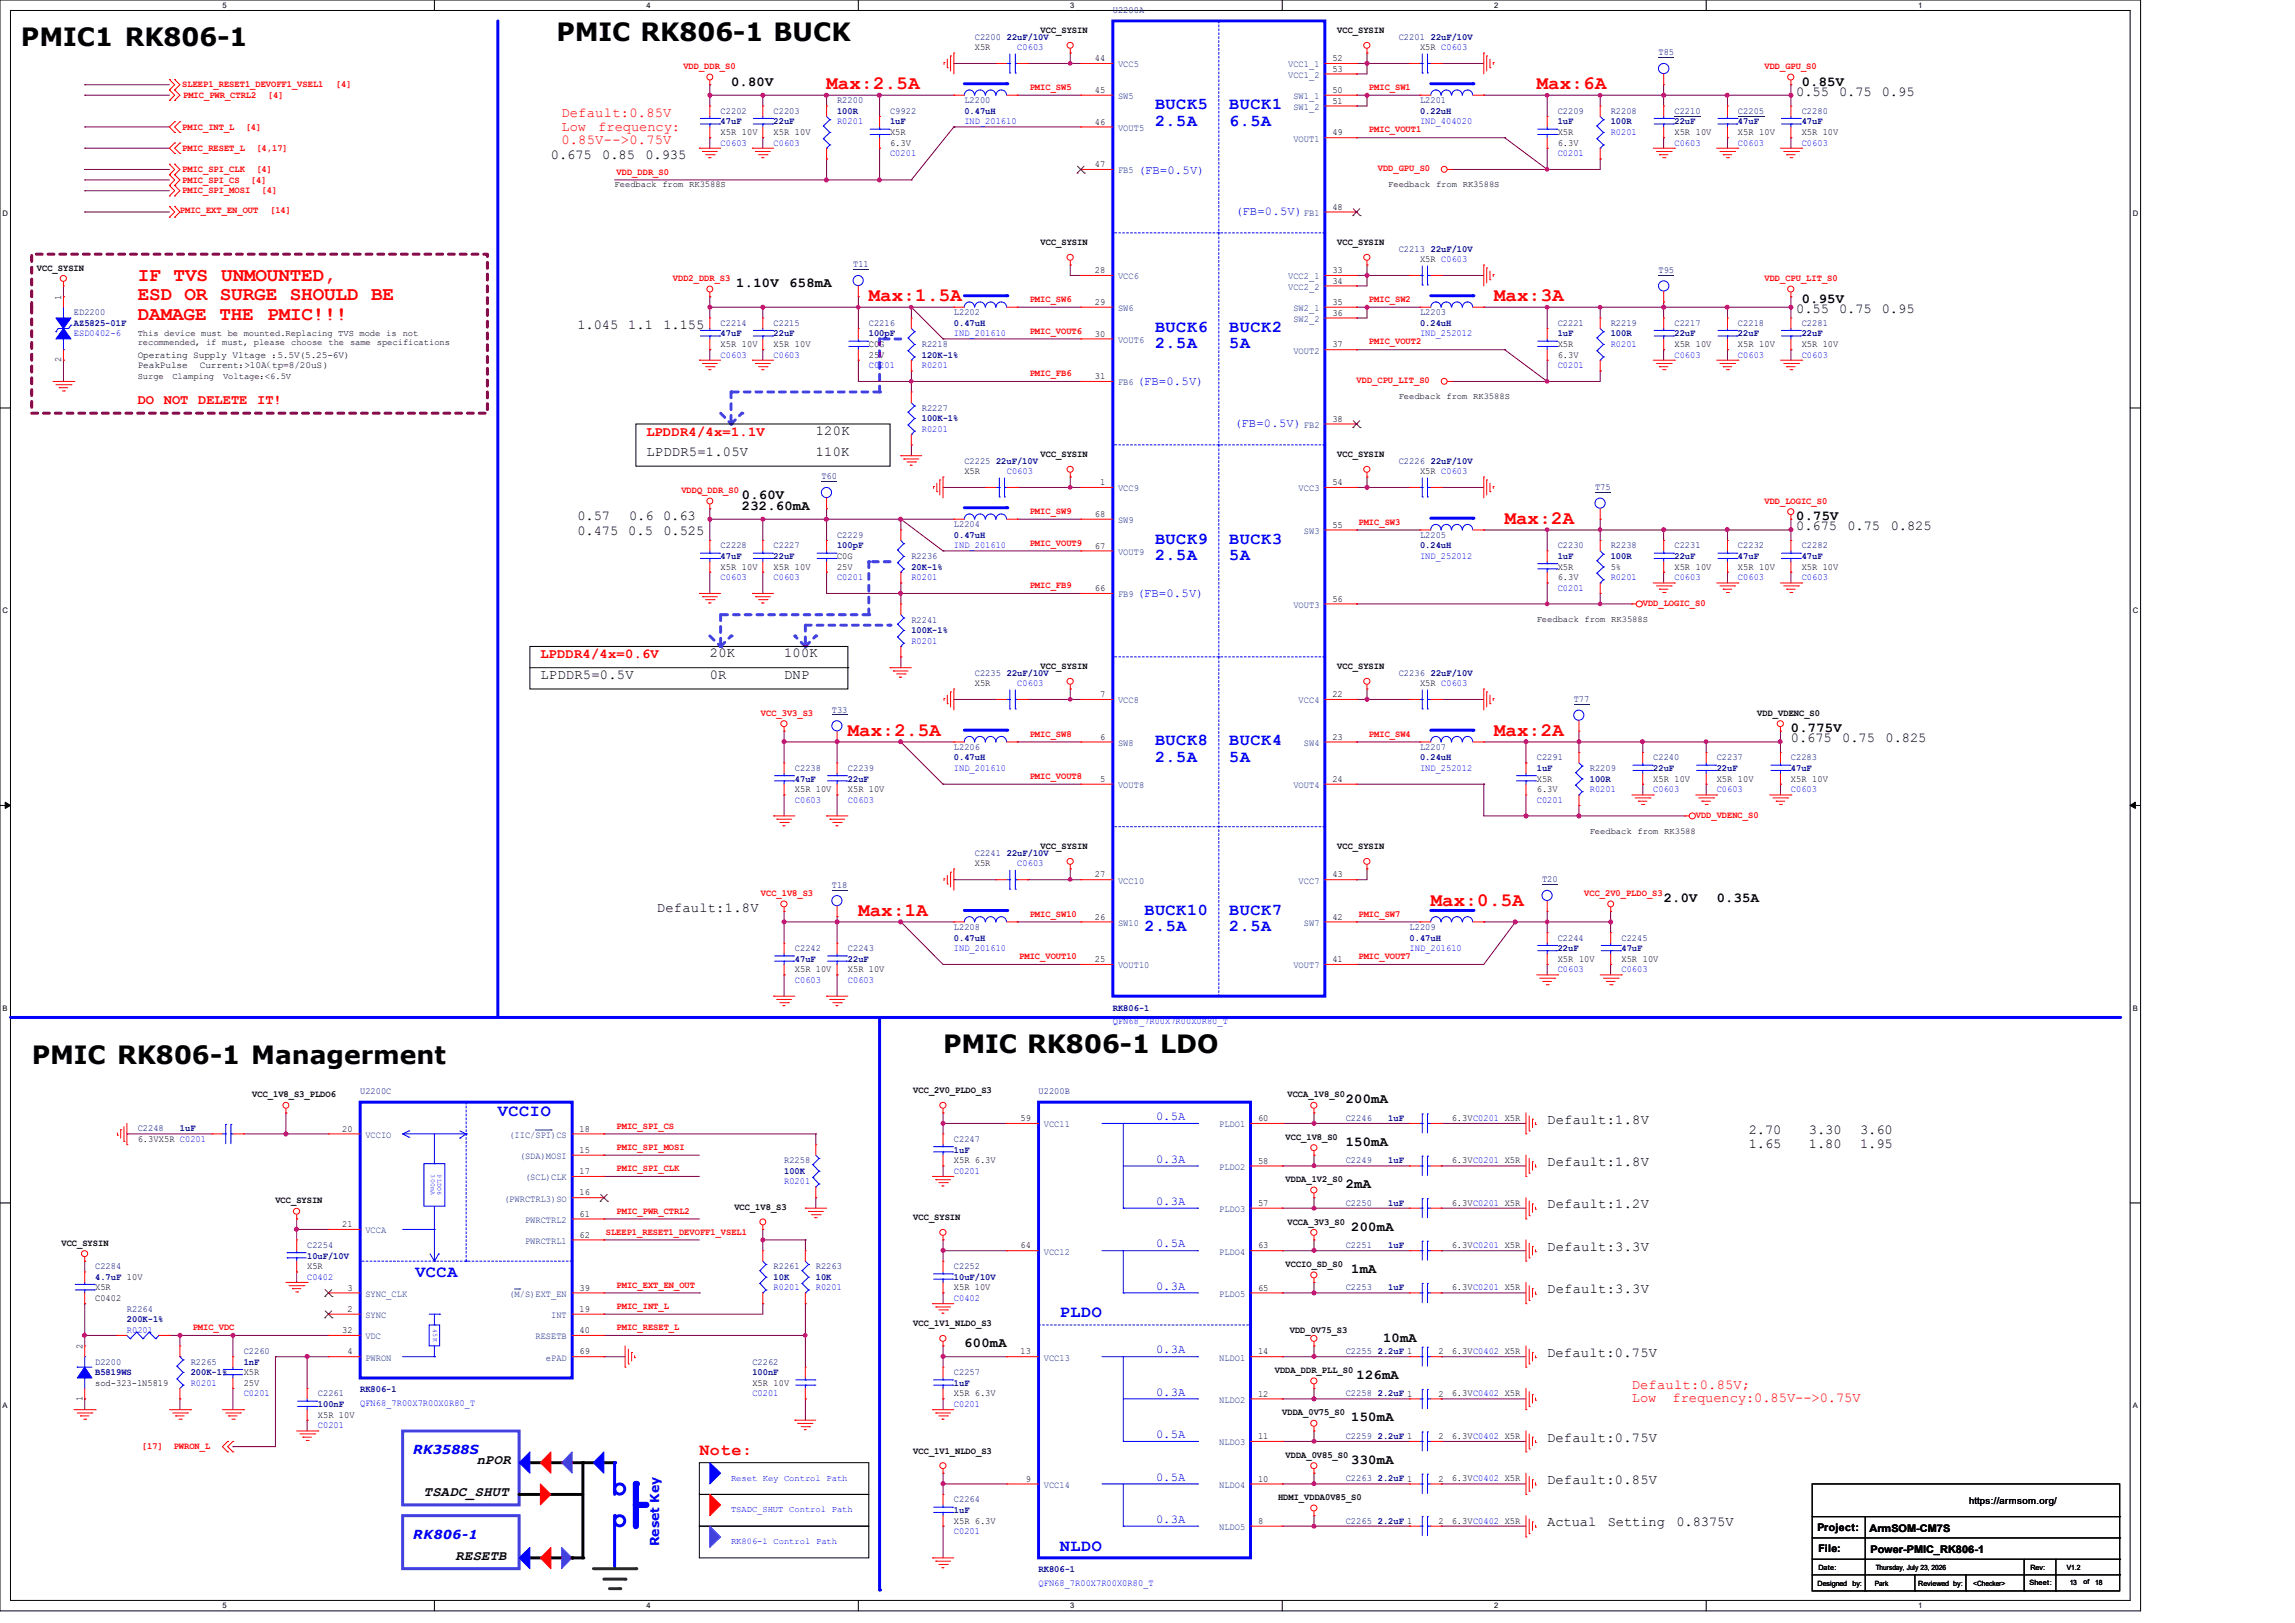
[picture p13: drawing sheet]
<svg xmlns="http://www.w3.org/2000/svg" width="297mm" height="210mm" viewBox="0 0 297 210" stroke-linecap="round" stroke-linejoin="round" font-family="sans-serif">
<defs><g id="words">
<g font-size="3.3">
<text x="2.7" y="6">PMIC1 RK806-1</text>
<text x="72" y="5.3">PMIC RK806-1 BUCK</text>
<text x="4.1" y="137.7">PMIC RK806-1 Managerment</text>
<text x="122" y="136.3">PMIC RK806-1 LDO</text>
</g>
<g font-size="2.5" fill="#f00">
<text x="107" y="11.6">Max:2.5A</text>
<text x="198.9" y="11.6">Max:6A</text>
<text x="17.8" y="36.4">IF TVS UNMOUNTED,</text>
<text x="17.8" y="38.9">ESD OR SURGE SHOULD BE</text>
<text x="17.8" y="41.4">DAMAGE THE PMIC!!!</text>
<text x="112.4" y="39">Max:1.5A</text>
<text x="193.4" y="39">Max:3A</text>
<text x="194.7" y="67.8">Max:2A</text>
<text x="109.7" y="95.2">Max:2.5A</text>
<text x="193.4" y="95.2">Max:2A</text>
<text x="111.1" y="118.6">Max:1A</text>
<text x="185.2" y="117.2">Max:0.5A</text>
</g>
<g font-size="2.2" fill="#00f">
<text x="149.5" y="14.1">BUCK5</text>
<text x="149.5" y="16.3">2.5A</text>
<text x="159.1" y="14.1">BUCK1</text>
<text x="159.1" y="16.3">6.5A</text>
<text x="149.5" y="42.9">BUCK6</text>
<text x="149.5" y="45.1">2.5A</text>
<text x="159.1" y="42.9">BUCK2</text>
<text x="159.1" y="45.1">5A</text>
<text x="149.5" y="70.4">BUCK9</text>
<text x="159.1" y="70.4">BUCK3</text>
<text x="149.5" y="72.5">2.5A</text>
<text x="159.1" y="72.5">5A</text>
<text x="149.5" y="96.4">BUCK8</text>
<text x="149.5" y="98.6">2.5A</text>
<text x="159.1" y="96.4">BUCK4</text>
<text x="159.1" y="98.6">5A</text>
<text x="148.1" y="118.4">BUCK10</text>
<text x="159.1" y="118.4">BUCK7</text>
<text x="148.1" y="120.5">2.5A</text>
<text x="159.1" y="120.5">2.5A</text>
<text x="64.4" y="144.4">VCCIO</text>
<text x="53.8" y="165.3">VCCA</text>
<text x="137.2" y="170.5">PLDO</text>
<text x="137.2" y="200.7">NLDO</text>
</g>
<text font-size="2.2" fill="#f00" x="90.5" y="188.3">Note:</text>
<g font-size="1.8">
<text x="94.6" y="11.1">0.80V</text>
<text x="233.2" y="11.1">0.85V</text>
<text x="232.5" y="12.4">0.55</text>
<text x="238" y="12.4">0.75</text>
<text x="243.5" y="12.4">0.95</text>
<text x="71.3" y="20.6">0.675</text>
<text x="77.9" y="20.6">0.85</text>
<text x="83.5" y="20.6">0.935</text>
<text x="95.3" y="37.2">1.10V</text>
<text x="102.2" y="37.2">658mA</text>
<text x="232.5" y="40.5">0.55</text>
<text x="233.2" y="39.2">0.95V</text>
<text x="238" y="40.5">0.75</text>
<text x="243.5" y="40.5">0.95</text>
<text x="74.7" y="42.5">1.045</text>
<text x="81.3" y="42.5">1.1</text>
<text x="85.8" y="42.5">1.155</text>
<text x="83.7" y="59">LPDDR5=1.05V</text>
<text x="105.6" y="59">110K</text>
<text x="105.6" y="56.3">120K</text>
<text x="96" y="64.6">0.60V</text>
<text x="96" y="66">232.60mA</text>
<text x="74.7" y="67.2">0.57</text>
<text x="74.7" y="69.3">0.475</text>
<text x="81.3" y="69.3">0.5</text>
<text x="81.4" y="67.2">0.6 0.63</text>
<text x="85.8" y="69.3">0.525</text>
<text x="232.5" y="67.4">0.75V</text>
<text x="232.5" y="68.6">0.675</text>
<text x="239.1" y="68.6">0.75</text>
<text x="244.7" y="68.6">0.825</text>
<text x="69.9" y="87.8">LPDDR5=0.5V</text>
<text x="91.9" y="87.8">0R</text>
<text x="91.9" y="85">20K</text>
<text x="101.5" y="85">100K</text>
<text x="101.5" y="87.8">DNP</text>
<text x="231.8" y="94.8">0.775V</text>
<text x="231.8" y="96">0.675</text>
<text x="238.4" y="96">0.75</text>
<text x="244" y="96">0.825</text>
<text x="85" y="118">Default:1.8V</text>
<text x="215.3" y="116.7">2.0V</text>
<text x="222.2" y="116.7">0.35A</text>
<text x="174.2" y="142.8">200mA</text>
<text x="174.2" y="148.3">150mA</text>
<text x="200.2" y="145.4">Default:1.8V</text>
<text x="226.3" y="146.8">2.70</text>
<text x="226.3" y="148.5">1.65</text>
<text x="234.1" y="146.8">3.30</text>
<text x="234.1" y="148.5">1.80</text>
<text x="240.7" y="146.8">3.60</text>
<text x="240.7" y="148.5">1.95</text>
<text x="174.2" y="153.8">2mA</text>
<text x="200.2" y="150.9">Default:1.8V</text>
<text x="174.9" y="159.3">200mA</text>
<text x="200.2" y="156.4">Default:1.2V</text>
<text x="200.2" y="161.8">Default:3.3V</text>
<text x="174.9" y="164.7">1mA</text>
<text x="200.2" y="167.3">Default:3.3V</text>
<text x="179" y="173.7">10mA</text>
<text x="124.8" y="174.3">600mA</text>
<text x="175.6" y="178.4">126mA</text>
<text x="200.2" y="175.6">Default:0.75V</text>
<text x="174.9" y="183.9">150mA</text>
<text x="61.7" y="189.4">nPOR</text>
<text x="174.9" y="189.4">330mA</text>
<text x="200.2" y="186.6">Default:0.75V</text>
<text x="54.9" y="193.6">TSADC_SHUT</text>
<text x="200.2" y="192">Default:0.85V</text>
<text x="200.2" y="197.5">Actual</text>
<text x="208.1" y="197.5">Setting</text>
<text x="217" y="197.5">0.8375V</text>
<text x="59" y="201.8">RESETB</text>
</g>
<g font-size="1.8" fill="#f00">
<text x="72.7" y="15.1">Default:0.85V</text>
<text x="72.7" y="16.9">Low</text>
<text x="77.4" y="16.9">frequency:</text>
<text x="72.7" y="18.7">0.85V--&gt;0.75V</text>
<text x="17.8" y="52.2">DO NOT DELETE</text>
<text x="33.3" y="52.2">IT!</text>
<text x="83.7" y="56.4">LPDDR4/4x=1.1V</text>
<text x="69.9" y="85.2">LPDDR4/4x=0.6V</text>
<text x="211.2" y="179.7">Default:0.85V;</text>
<text x="211.2" y="181.5">Low</text>
<text x="216.4" y="181.5">frequency:0.85V--&gt;0.75V</text>
</g>
<g font-size="1.6" fill="#00f">
<text x="147.3" y="22.5">(FB=0.5V)</text>
<text x="159.9" y="27.8">(FB=0.5V)</text>
<text x="147.2" y="49.8">(FB=0.5V)</text>
<text x="159.8" y="55.2">(FB=0.5V)</text>
<text x="147.2" y="77.2">(FB=0.5V)</text>
<text x="149.6" y="144.9">0.5A</text>
<text x="149.6" y="155.9">0.3A</text>
<text x="149.6" y="150.5">0.3A</text>
<text x="149.6" y="161.4">0.5A</text>
<text x="149.6" y="166.9">0.3A</text>
<text x="149.6" y="175.1">0.3A</text>
<text x="149.6" y="180.6">0.3A</text>
<text x="53.5" y="188.1">RK3588S</text>
<text x="149.6" y="186.1">0.5A</text>
<text x="149.6" y="191.6">0.5A</text>
<text x="149.6" y="197.1">0.3A</text>
<text x="53.5" y="199.1">RK806-1</text>
<text x="85.3" y="200.1" transform="rotate(-90 85.3 200.1)">Reset Key</text>
</g>
<g font-size="1.4">
<text x="235.2" y="198.1">Project:</text>
<text x="235.3" y="200.8">File:</text>
<text x="241.9" y="198.2">ArmSOM-CM7S</text>
<text x="242.1" y="201">Power-PMIC_RK806-1</text>
</g>
<g font-size="1.2" fill="#000080">
<text x="126.2" y="5.1">C2200</text>
<text x="130.3" y="5.1">22uF/10V</text>
<text x="144" y="1.7">U2200A</text>
<text x="181" y="5.1">C2201</text>
<text x="185.2" y="5.1">22uF/10V</text>
<text x="214.6" y="7.2">T85</text>
<text x="93.3" y="14.7">C2202</text>
<text x="93.3" y="16.1">47uF</text>
<text x="100.1" y="14.7">C2203</text>
<text x="100.1" y="16.1">22uF</text>
<text x="108.3" y="13.3">R2200</text>
<text x="108.3" y="14.7">100R</text>
<text x="115.2" y="14.7">C9922</text>
<text x="115.2" y="16.1">1uF</text>
<text x="124.8" y="13.3">L2200</text>
<text x="124.8" y="14.7">0.47uH</text>
<text x="183.8" y="13.3">L2201</text>
<text x="183.8" y="14.7">0.22uH</text>
<text x="201.6" y="14.7">C2209</text>
<text x="201.6" y="16.1">1uF</text>
<text x="208.5" y="14.7">R2208</text>
<text x="208.5" y="16.1">100R</text>
<text x="216.7" y="14.7">C2210</text>
<text x="216.7" y="16.1">22uF</text>
<text x="224.9" y="14.7">C2205</text>
<text x="224.9" y="16.1">47uF</text>
<text x="233.2" y="14.7">C2280</text>
<text x="233.2" y="16.1">47uF</text>
<text x="110.4" y="34.6">T11</text>
<text x="181" y="32.6">C2213</text>
<text x="185.2" y="32.6">22uF/10V</text>
<text x="214.6" y="35.3">T95</text>
<text x="9.6" y="40.8">ED2200</text>
<text x="123.4" y="40.8">L2202</text>
<text x="183.8" y="40.8">L2203</text>
<text x="9.6" y="42.2">AZ5825-01F</text>
<text x="93.3" y="42.2">C2214</text>
<text x="93.3" y="43.5">47uF</text>
<text x="100.1" y="42.2">C2215</text>
<text x="100.1" y="43.5">22uF</text>
<text x="112.4" y="42.2">C2216</text>
<text x="112.4" y="43.5">100pF</text>
<text x="119.3" y="44.9">R2218</text>
<text x="119.3" y="46.3">120K-1%</text>
<text x="123.4" y="42.2">0.47uH</text>
<text x="183.8" y="42.2">0.24uH</text>
<text x="201.6" y="42.2">C2221</text>
<text x="201.6" y="43.5">1uF</text>
<text x="208.5" y="42.2">R2219</text>
<text x="208.5" y="43.5">100R</text>
<text x="216.7" y="42.2">C2217</text>
<text x="216.7" y="43.5">22uF</text>
<text x="224.9" y="42.2">C2218</text>
<text x="224.9" y="43.5">22uF</text>
<text x="233.2" y="42.2">C2281</text>
<text x="233.2" y="43.5">22uF</text>
<text x="119.3" y="53.1">R2227</text>
<text x="119.3" y="54.5">100K-1%</text>
<text x="124.8" y="60">C2225</text>
<text x="128.9" y="60">22uF/10V</text>
<text x="181" y="60">C2226</text>
<text x="185.2" y="60">22uF/10V</text>
<text x="106.3" y="62">T60</text>
<text x="206.4" y="63.4">T75</text>
<text x="93.3" y="70.9">C2228</text>
<text x="100.1" y="70.9">C2227</text>
<text x="108.3" y="69.6">C2229</text>
<text x="108.3" y="70.9">100pF</text>
<text x="123.4" y="68.2">L2204</text>
<text x="123.4" y="69.6">0.47uH</text>
<text x="183.8" y="69.6">L2205</text>
<text x="183.8" y="70.9">0.24uH</text>
<text x="201.6" y="70.9">C2230</text>
<text x="208.5" y="70.9">R2238</text>
<text x="216.7" y="70.9">C2231</text>
<text x="224.9" y="70.9">C2232</text>
<text x="233.2" y="70.9">C2282</text>
<text x="93.3" y="72.3">47uF</text>
<text x="100.1" y="72.3">22uF</text>
<text x="117.9" y="72.3">R2236</text>
<text x="117.9" y="73.7">20K-1%</text>
<text x="201.6" y="72.3">1uF</text>
<text x="208.5" y="72.3">100R</text>
<text x="216.7" y="72.3">22uF</text>
<text x="224.9" y="72.3">47uF</text>
<text x="233.2" y="72.3">47uF</text>
<text x="117.9" y="80.6">R2241</text>
<text x="117.9" y="81.9">100K-1%</text>
<text x="126.2" y="87.4">C2235</text>
<text x="130.3" y="87.4">22uF/10V</text>
<text x="181" y="87.4">C2236</text>
<text x="185.2" y="87.4">22uF/10V</text>
<text x="107.7" y="92.2">T33</text>
<text x="203.7" y="90.8">T77</text>
<text x="102.9" y="99.7">C2238</text>
<text x="102.9" y="101.1">47uF</text>
<text x="109.7" y="99.7">C2239</text>
<text x="109.7" y="101.1">22uF</text>
<text x="123.4" y="97">L2206</text>
<text x="123.4" y="98.4">0.47uH</text>
<text x="183.8" y="97">L2207</text>
<text x="183.8" y="98.4">0.24uH</text>
<text x="198.9" y="98.4">C2291</text>
<text x="198.9" y="99.7">1uF</text>
<text x="205.7" y="99.7">R2209</text>
<text x="205.7" y="101.1">100R</text>
<text x="214" y="98.4">C2240</text>
<text x="214" y="99.7">22uF</text>
<text x="222.2" y="98.4">C2237</text>
<text x="222.2" y="99.7">22uF</text>
<text x="231.8" y="98.4">C2283</text>
<text x="231.8" y="99.7">47uF</text>
<text x="126.2" y="110.7">C2241</text>
<text x="130.3" y="110.7">22uF/10V</text>
<text x="107.7" y="114.8">T18</text>
<text x="199.6" y="114.2">T20</text>
<text x="102.9" y="123.1">C2242</text>
<text x="102.9" y="124.5">47uF</text>
<text x="109.7" y="123.1">C2243</text>
<text x="109.7" y="124.5">22uF</text>
<text x="123.4" y="120.3">L2208</text>
<text x="123.4" y="121.7">0.47uH</text>
<text x="182.4" y="120.3">L2209</text>
<text x="182.4" y="121.7">0.47uH</text>
<text x="201.6" y="121.7">C2244</text>
<text x="201.6" y="123.1">22uF</text>
<text x="209.9" y="121.7">C2245</text>
<text x="209.9" y="123.1">47uF</text>
<text x="144" y="130.8">RK806-1</text>
<text x="46.6" y="141.6">U2200C</text>
<text x="134.4" y="141.6">U2200B</text>
<text x="17.8" y="146.4">C2248</text>
<text x="23.3" y="146.4">1uF</text>
<text x="123.4" y="147.7">C2247</text>
<text x="123.4" y="149.1">1uF</text>
<text x="174.2" y="145">C2246</text>
<text x="179.7" y="145">1uF</text>
<text x="101.5" y="150.5">R2258</text>
<text x="101.5" y="151.9">100K</text>
<text x="174.2" y="150.5">C2249</text>
<text x="174.2" y="156">C2250</text>
<text x="179.7" y="150.5">1uF</text>
<text x="179.7" y="156">1uF</text>
<text x="39.8" y="161.5">C2254</text>
<text x="174.2" y="161.5">C2251</text>
<text x="179.7" y="161.5">1uF</text>
<text x="12.3" y="164.2">C2284</text>
<text x="12.3" y="165.6">4.7uF 10V</text>
<text x="39.8" y="162.9">10uF/10V</text>
<text x="100.1" y="164.2">R2261</text>
<text x="100.1" y="165.6">10K</text>
<text x="105.6" y="164.2">R2263</text>
<text x="105.6" y="165.6">10K</text>
<text x="123.4" y="164.2">C2252</text>
<text x="123.4" y="165.6">10uF/10V</text>
<text x="174.2" y="167">C2253</text>
<text x="179.7" y="167">1uF</text>
<text x="16.4" y="169.7">R2264</text>
<text x="16.4" y="171.1">200K-1%</text>
<text x="12.3" y="176.6">D2200</text>
<text x="12.3" y="177.9">B5819WS</text>
<text x="24.7" y="176.6">R2265</text>
<text x="24.7" y="177.9">200K-1%</text>
<text x="31.5" y="175.2">C2260</text>
<text x="31.5" y="176.6">1nF</text>
<text x="97.4" y="176.6">C2262</text>
<text x="97.4" y="177.9">100nF</text>
<text x="123.4" y="177.9">C2257</text>
<text x="123.4" y="179.3">1uF</text>
<text x="174.2" y="175.2">C2255</text>
<text x="178.3" y="175.2">2.2uF 1</text>
<text x="41.1" y="180.7">C2261</text>
<text x="41.1" y="182">100nF</text>
<text x="46.6" y="180.1">RK806-1</text>
<text x="174.2" y="180.7">C2258</text>
<text x="178.3" y="180.7">2.2uF 1</text>
<text x="174.2" y="186.2">C2259</text>
<text x="174.2" y="191.6">C2263</text>
<text x="178.3" y="186.2">2.2uF 1</text>
<text x="178.3" y="191.6">2.2uF 1</text>
<text x="123.4" y="194.4">C2264</text>
<text x="123.4" y="195.7">1uF</text>
<text x="174.2" y="197.1">C2265</text>
<text x="178.3" y="197.1">2.2uF 1</text>
<text x="134.4" y="203.5">RK806-1</text>
</g>
<g font-size="1.2">
<text x="134.7" y="4.3">VCC_SYSIN</text>
<text x="173.1" y="4.3">VCC_SYSIN</text>
<text x="126.2" y="6.5">X5R</text>
<text x="141.7" y="7.9">44</text>
<text x="172.4" y="7.9">52</text>
<text x="172.4" y="9.3">53</text>
<text x="183.8" y="6.5">X5R C0603</text>
<text x="93.3" y="17.4">X5R 10V</text>
<text x="100.1" y="17.4">X5R 10V</text>
<text x="115.2" y="17.4">X5R</text>
<text x="141.7" y="12">45</text>
<text x="141.7" y="16.1">46</text>
<text x="172.4" y="12">50</text>
<text x="172.4" y="13.4">51</text>
<text x="172.4" y="17.5">49</text>
<text x="201.6" y="17.4">X5R</text>
<text x="216.7" y="17.4">X5R 10V</text>
<text x="224.9" y="17.4">X5R 10V</text>
<text x="233.2" y="17.4">X5R 10V</text>
<text x="115.2" y="18.8">6.3V</text>
<text x="141.7" y="21.6">47</text>
<text x="201.6" y="18.8">6.3V</text>
<text x="172.4" y="27.1">48</text>
<text x="4.8" y="35">VCC_SYSIN</text>
<text x="134.7" y="31.7">VCC_SYSIN</text>
<text x="141.7" y="35.3">28</text>
<text x="172.4" y="35.3">33</text>
<text x="173.1" y="31.7">VCC_SYSIN</text>
<text x="183.8" y="33.9">X5R C0603</text>
<text x="7.9" y="38.8" transform="rotate(-90 7.9 38.8)">1</text>
<text x="141.7" y="39.5">29</text>
<text x="172.4" y="36.7">34</text>
<text x="172.4" y="39.5">35</text>
<text x="172.4" y="40.9">36</text>
<text x="7.9" y="46.9" transform="rotate(-90 7.9 46.9)">2</text>
<text x="17.8" y="46.3">Operating Supply Vltage ：</text>
<text x="17.8" y="47.6">PeakPulse</text>
<text x="25.9" y="47.6">Current：</text>
<text x="31.6" y="47.6">&gt;10A</text>
<text x="33.8" y="47.6">（tp=8/20uS)</text>
<text x="35.9" y="46.3">5.5V(5.25-6V)</text>
<text x="93.3" y="44.9">X5R 10V</text>
<text x="100.1" y="44.9">X5R 10V</text>
<text x="112.4" y="44.9">C0G</text>
<text x="112.4" y="46.3">25V</text>
<text x="141.7" y="43.6">30</text>
<text x="172.4" y="45">37</text>
<text x="201.6" y="44.9">X5R</text>
<text x="201.6" y="46.3">6.3V</text>
<text x="216.7" y="44.9">X5R 10V</text>
<text x="224.9" y="44.9">X5R 10V</text>
<text x="233.2" y="44.9">X5R 10V</text>
<text x="141.7" y="49.1">31</text>
<text x="134.7" y="59.1">VCC_SYSIN</text>
<text x="172.4" y="54.6">38</text>
<text x="173.1" y="59.1">VCC_SYSIN</text>
<text x="124.8" y="61.3">X5R</text>
<text x="142.4" y="62.8">1</text>
<text x="172.4" y="62.8">54</text>
<text x="183.8" y="61.3">X5R C0603</text>
<text x="141.7" y="66.9">68</text>
<text x="141.7" y="71">67</text>
<text x="172.4" y="68.3">55</text>
<text x="93.3" y="73.7">X5R 10V</text>
<text x="100.1" y="73.7">X5R 10V</text>
<text x="108.3" y="72.3">C0G</text>
<text x="108.3" y="73.7">25V</text>
<text x="141.7" y="76.5">66</text>
<text x="172.4" y="77.9">56</text>
<text x="201.6" y="73.7">X5R</text>
<text x="201.6" y="75.1">6.3V</text>
<text x="208.5" y="73.7">5%</text>
<text x="216.7" y="73.7">X5R 10V</text>
<text x="224.9" y="73.7">X5R 10V</text>
<text x="233.2" y="73.7">X5R 10V</text>
<text x="126.2" y="88.8">X5R</text>
<text x="134.7" y="86.6">VCC_SYSIN</text>
<text x="173.1" y="86.6">VCC_SYSIN</text>
<text x="183.8" y="88.8">X5R C0603</text>
<text x="142.4" y="90.2">7</text>
<text x="142.4" y="95.7">6</text>
<text x="172.4" y="90.2">22</text>
<text x="172.4" y="95.7">23</text>
<text x="227.4" y="92.6">VDD_VDENC_S0</text>
<text x="142.4" y="101.2">5</text>
<text x="172.4" y="101.2">24</text>
<text x="198.9" y="101.1">X5R</text>
<text x="214" y="101.1">X5R 10V</text>
<text x="222.2" y="101.1">X5R 10V</text>
<text x="231.8" y="101.1">X5R 10V</text>
<text x="102.9" y="102.5">X5R 10V</text>
<text x="109.7" y="102.5">X5R 10V</text>
<text x="198.9" y="102.5">6.3V</text>
<text x="126.2" y="112.1">X5R</text>
<text x="134.7" y="109.9">VCC_SYSIN</text>
<text x="141.7" y="113.5">27</text>
<text x="172.4" y="113.5">43</text>
<text x="173.1" y="109.9">VCC_SYSIN</text>
<text x="141.7" y="119">26</text>
<text x="172.4" y="119">42</text>
<text x="102.9" y="125.8">X5R 10V</text>
<text x="109.7" y="125.8">X5R 10V</text>
<text x="141.7" y="124.5">25</text>
<text x="172.4" y="124.5">41</text>
<text x="201.6" y="124.5">X5R 10V</text>
<text x="209.9" y="124.5">X5R 10V</text>
<text x="32.6" y="142">VCC_1V8_S3_PLDO6</text>
<text x="118.2" y="141.4">VCC_2V0_PLDO_S3</text>
<text x="166.6" y="142">VCCA_1V8_S0</text>
<text x="17.8" y="147.7">6.3VX5R C0201</text>
<text x="44.3" y="146.4">20</text>
<text x="75" y="146.4">18</text>
<text x="75" y="149.2">15</text>
<text x="132.1" y="145.1">59</text>
<text x="162.8" y="145.1">60</text>
<text x="166.4" y="147.5">VCC_1V8_S0</text>
<text x="187.9" y="145">6.3VC0201 X5R</text>
<text x="35.6" y="155.7">VCC_SYSIN</text>
<text x="75" y="154.7">16</text>
<text x="75" y="151.9">17</text>
<text x="123.4" y="150.5">X5R 6.3V</text>
<text x="162.8" y="150.6">58</text>
<text x="166.4" y="153">VDDA_1V2_S0</text>
<text x="187.9" y="150.5">6.3VC0201 X5R</text>
<text x="187.9" y="156">6.3VC0201 X5R</text>
<text x="8" y="161.2">VCC_SYSIN</text>
<text x="44.3" y="158.8">21</text>
<text x="75" y="160.1">62</text>
<text x="75" y="157.4">61</text>
<text x="95" y="156.5">VCC_1V8_S3</text>
<text x="118.2" y="157.9">VCC_SYSIN</text>
<text x="132.1" y="161.5">64</text>
<text x="162.8" y="156">57</text>
<text x="162.8" y="161.5">63</text>
<text x="166.6" y="158.5">VCCA_3V3_S0</text>
<text x="187.9" y="161.5">6.3VC0201 X5R</text>
<text x="12.3" y="167">X5R</text>
<text x="39.8" y="164.2">X5R</text>
<text x="45" y="167">3</text>
<text x="75" y="167">39</text>
<text x="123.4" y="167">X5R 10V</text>
<text x="162.8" y="167">65</text>
<text x="166.4" y="164">VCCIO_SD_S0</text>
<text x="187.9" y="167">6.3VC0201 X5R</text>
<text x="12.3" y="168.3">C0402</text>
<text x="44.3" y="172.5">32</text>
<text x="45" y="169.8">2</text>
<text x="75" y="169.8">19</text>
<text x="75" y="172.5">40</text>
<text x="118.2" y="171.6">VCC_1V1_NLDO_S3</text>
<text x="166.9" y="172.5">VDD_0V75_S3</text>
<text x="10.7" y="174.6" transform="rotate(-90 10.7 174.6)">2</text>
<text x="12.3" y="179.3">sod-323-1N5819</text>
<text x="31.5" y="177.9">X5R</text>
<text x="31.5" y="179.3">25V</text>
<text x="45" y="175.3">4</text>
<text x="75" y="175.3">69</text>
<text x="97.4" y="179.3">X5R 10V</text>
<text x="132.1" y="175.3">13</text>
<text x="162.8" y="175.3">14</text>
<text x="165" y="177.7">VDDA_DDR_PLL_S0</text>
<text x="186.1" y="175.3">2</text>
<text x="187.9" y="175.2">6.3VC0402 X5R</text>
<text x="10.7" y="181.3" transform="rotate(-90 10.7 181.3)">1</text>
<text x="41.1" y="183.4">X5R 10V</text>
<text x="123.4" y="180.7">X5R 6.3V</text>
<text x="162.8" y="180.7">12</text>
<text x="166" y="183.1">VDDA_0V75_S0</text>
<text x="186.1" y="180.7">2</text>
<text x="187.9" y="180.7">6.3VC0402 X5R</text>
<text x="118.2" y="188.1">VCC_1V1_NLDO_S3</text>
<text x="132.8" y="191.7">9</text>
<text x="162.8" y="186.2">11</text>
<text x="162.8" y="191.7">10</text>
<text x="166.4" y="188.6">VDDA_0V85_S0</text>
<text x="186.1" y="186.2">2</text>
<text x="186.1" y="191.7">2</text>
<text x="187.9" y="186.2">6.3VC0402 X5R</text>
<text x="187.9" y="191.6">6.3VC0402 X5R</text>
<text x="123.4" y="197.1">X5R 6.3V</text>
<text x="162.8" y="197.2">8</text>
<text x="165.4" y="194.1">HDMI_VDDA0V85_S0</text>
<text x="186.1" y="197.2">2</text>
<text x="187.9" y="197.1">6.3VC0402 X5R</text>
<text x="254.8" y="194.6">https://armsom.org/</text>
</g>
<g font-size="1.2" fill="#f00">
<text x="23.6" y="11.3">SLEEP1_RESET1_DEVOFF1_VSEL1</text>
<text x="43.5" y="11.3">[4]</text>
<text x="88.4" y="9">VDD_DDR_S0</text>
<text x="133.3" y="11.6">PMIC_SW5</text>
<text x="177.2" y="11.6">PMIC_SW1</text>
<text x="228.4" y="9">VDD_GPU_S0</text>
<text x="23.6" y="16.8">PMIC_INT_L</text>
<text x="23.7" y="12.7">PMIC_PWR_CTRL2</text>
<text x="31.8" y="16.8">[4]</text>
<text x="34.7" y="12.7">[4]</text>
<text x="177.2" y="17.1">PMIC_VOUT1</text>
<text x="23.6" y="19.5">PMIC_RESET_L</text>
<text x="23.6" y="23.6">PMIC_SPI_CS</text>
<text x="23.6" y="22.3">PMIC_SPI_CLK</text>
<text x="32.5" y="23.6">[4]</text>
<text x="33.2" y="19.5">[4,17]</text>
<text x="33.2" y="22.3">[4]</text>
<text x="79.8" y="22.6">VDD_DDR_S0</text>
<text x="178.3" y="22.1">VDD_GPU_S0</text>
<text x="23.3" y="27.6">PMIC_EXT_EN_OUT</text>
<text x="23.6" y="25">PMIC_SPI_MOSI</text>
<text x="33.9" y="25">[4]</text>
<text x="35" y="27.6">[14]</text>
<text x="87.1" y="36.4">VDD2_DDR_S3</text>
<text x="133.3" y="39.1">PMIC_SW6</text>
<text x="177.2" y="39.1">PMIC_SW2</text>
<text x="228.4" y="36.4">VDD_CPU_LIT_S0</text>
<text x="133.3" y="43.2">PMIC_VOUT6</text>
<text x="177.2" y="44.6">PMIC_VOUT2</text>
<text x="133.3" y="48.7">PMIC_FB6</text>
<text x="175.6" y="49.6">VDD_CPU_LIT_S0</text>
<text x="88.2" y="63.8">VDDQ_DDR_S0</text>
<text x="228.4" y="65.2">VDD_LOGIC_S0</text>
<text x="133.3" y="66.5">PMIC_SW9</text>
<text x="133.3" y="70.6">PMIC_VOUT9</text>
<text x="175.8" y="67.9">PMIC_SW3</text>
<text x="133.3" y="76.1">PMIC_FB9</text>
<text x="212.6" y="78.4">VDD_LOGIC_S0</text>
<text x="98.5" y="92.6">VCC_3V3_S3</text>
<text x="133.3" y="95.3">PMIC_SW8</text>
<text x="177.2" y="95.3">PMIC_SW4</text>
<text x="133.3" y="100.8">PMIC_VOUT8</text>
<text x="219.5" y="105.8">VDD_VDENC_S0</text>
<text x="98.5" y="115.9">VCC_1V8_S3</text>
<text x="133.3" y="118.6">PMIC_SW10</text>
<text x="175.8" y="118.6">PMIC_SW7</text>
<text x="205" y="115.9">VCC_2V0_PLDO_S3</text>
<text x="131.9" y="124.1">PMIC_VOUT10</text>
<text x="175.8" y="124.1">PMIC_VOUT7</text>
<text x="79.8" y="148.8">PMIC_SPI_MOSI</text>
<text x="79.8" y="146">PMIC_SPI_CS</text>
<text x="79.8" y="151.6">PMIC_SPI_CLK</text>
<text x="78.4" y="159.8">SLEEP1_RESET1_DEVOFF1_VSEL1</text>
<text x="79.8" y="157.1">PMIC_PWR_CTRL2</text>
<text x="79.8" y="166.6">PMIC_EXT_EN_OUT</text>
<text x="24.9" y="172.1">PMIC_VDC</text>
<text x="79.8" y="169.4">PMIC_INT_L</text>
<text x="79.8" y="172.1">PMIC_RESET_L</text>
<text x="18.4" y="187.5">[17]</text>
<text x="22.5" y="187.5">PWRON_L</text>
</g>
<g font-size="1.2" fill="#00f">
<text x="131.7" y="6.5">C0603</text>
<text x="108.3" y="16.1">R0201</text>
<text x="124.8" y="16.1">IND_201610</text>
<text x="183.8" y="16.1">IND_404020</text>
<text x="208.5" y="17.4">R0201</text>
<text x="93.3" y="18.8">C0603</text>
<text x="100.1" y="18.8">C0603</text>
<text x="115.2" y="20.2">C0201</text>
<text x="201.6" y="20.2">C0201</text>
<text x="216.7" y="18.8">C0603</text>
<text x="224.9" y="18.8">C0603</text>
<text x="233.2" y="18.8">C0603</text>
<text x="9.6" y="43.5">ESD0402-6</text>
<text x="93.3" y="46.3">C0603</text>
<text x="100.1" y="46.3">C0603</text>
<text x="112.4" y="47.6">C0201</text>
<text x="119.3" y="47.6">R0201</text>
<text x="123.4" y="43.5">IND_201610</text>
<text x="183.8" y="43.5">IND_252012</text>
<text x="201.6" y="47.6">C0201</text>
<text x="208.5" y="44.9">R0201</text>
<text x="216.7" y="46.3">C0603</text>
<text x="224.9" y="46.3">C0603</text>
<text x="233.2" y="46.3">C0603</text>
<text x="119.3" y="55.9">R0201</text>
<text x="130.3" y="61.3">C0603</text>
<text x="123.4" y="70.9">IND_201610</text>
<text x="93.3" y="75.1">C0603</text>
<text x="100.1" y="75.1">C0603</text>
<text x="108.3" y="75.1">C0201</text>
<text x="117.9" y="75.1">R0201</text>
<text x="183.8" y="72.3">IND_252012</text>
<text x="201.6" y="76.5">C0201</text>
<text x="208.5" y="75.1">R0201</text>
<text x="216.7" y="75.1">C0603</text>
<text x="224.9" y="75.1">C0603</text>
<text x="233.2" y="75.1">C0603</text>
<text x="117.9" y="83.3">R0201</text>
<text x="131.7" y="88.8">C0603</text>
<text x="123.4" y="99.7">IND_201610</text>
<text x="183.8" y="99.7">IND_252012</text>
<text x="102.9" y="103.9">C0603</text>
<text x="109.7" y="103.9">C0603</text>
<text x="198.9" y="103.9">C0201</text>
<text x="205.7" y="102.5">R0201</text>
<text x="214" y="102.5">C0603</text>
<text x="222.2" y="102.5">C0603</text>
<text x="231.8" y="102.5">C0603</text>
<text x="131.7" y="112.1">C0603</text>
<text x="123.4" y="123.1">IND_201610</text>
<text x="182.4" y="123.1">IND_201610</text>
<text x="201.6" y="125.8">C0603</text>
<text x="209.9" y="125.8">C0603</text>
<text x="102.9" y="127.2">C0603</text>
<text x="109.7" y="127.2">C0603</text>
<text x="144" y="132.5">QFN68_7R00X7R00X0R80_T</text>
<text x="101.5" y="153.2">R0201</text>
<text x="123.4" y="151.9">C0201</text>
<text x="39.8" y="165.6">C0402</text>
<text x="100.1" y="167">R0201</text>
<text x="105.6" y="167">R0201</text>
<text x="16.4" y="172.5">R0201</text>
<text x="123.4" y="168.3">C0402</text>
<text x="24.7" y="179.3">R0201</text>
<text x="31.5" y="180.7">C0201</text>
<text x="41.1" y="184.8">C0201</text>
<text x="46.6" y="181.9">QFN68_7R00X7R00X0R80_T</text>
<text x="97.4" y="180.7">C0201</text>
<text x="123.4" y="182">C0201</text>
<text x="123.4" y="198.5">C0201</text>
<text x="134.4" y="205.2">QFN68_7R00X7R00X0R80_T</text>
</g>
<g font-size="1.2" fill="#004080">
<text x="144.7" y="8.7">VCC5</text>
<text x="166.7" y="8.7">VCC1_1</text>
<text x="166.7" y="10.1">VCC1_2</text>
<text x="144.7" y="12.8">SW5</text>
<text x="144.7" y="16.9">VOUT5</text>
<text x="167.4" y="12.8">SW1_1</text>
<text x="167.4" y="14.2">SW1_2</text>
<text x="144.7" y="22.4">FB5</text>
<text x="167.4" y="18.3">VOUT1</text>
<text x="168.7" y="27.9">FB1</text>
<text x="144.7" y="36.2">VCC6</text>
<text x="144.7" y="40.3">SW6</text>
<text x="166.7" y="36.2">VCC2_1</text>
<text x="166.7" y="37.5">VCC2_2</text>
<text x="167.4" y="40.3">SW2_1</text>
<text x="167.4" y="41.7">SW2_2</text>
<text x="144.7" y="44.4">VOUT6</text>
<text x="167.4" y="45.8">VOUT2</text>
<text x="144.7" y="49.9">FB6</text>
<text x="168.7" y="55.4">FB2</text>
<text x="144.7" y="63.6">VCC9</text>
<text x="168.1" y="63.6">VCC3</text>
<text x="144.7" y="67.7">SW9</text>
<text x="144.7" y="71.8">VOUT9</text>
<text x="168.7" y="69.1">SW3</text>
<text x="144.7" y="77.3">FB9</text>
<text x="167.4" y="78.7">VOUT3</text>
<text x="144.7" y="91">VCC8</text>
<text x="168.1" y="91">VCC4</text>
<text x="144.7" y="96.5">SW8</text>
<text x="144.7" y="102">VOUT8</text>
<text x="167.4" y="102">VOUT4</text>
<text x="168.7" y="96.5">SW4</text>
<text x="144.7" y="114.3">VCC10</text>
<text x="144.7" y="119.8">SW10</text>
<text x="168.1" y="114.3">VCC7</text>
<text x="168.7" y="119.8">SW7</text>
<text x="144.7" y="125.3">VOUT10</text>
<text x="167.4" y="125.3">VOUT7</text>
<text x="47.3" y="147.2">VCCIO</text>
<text x="65.9" y="147.2">(IIC/SPI)CS</text>
<text x="67.3" y="150">(SDA)MOSI</text>
<text x="135.1" y="145.9">VCC11</text>
<text x="157.8" y="145.9">PLDO1</text>
<text x="65.2" y="155.5">(PWRCTRL3)SO</text>
<text x="67.9" y="152.7">(SCL)CLK</text>
<text x="157.8" y="151.4">PLDO2</text>
<text x="47.3" y="159.6">VCCA</text>
<text x="67.9" y="160.9">PWRCTRL1</text>
<text x="67.9" y="158.2">PWRCTRL2</text>
<text x="157.8" y="156.8">PLDO3</text>
<text x="47.3" y="167.8">SYNC_CLK</text>
<text x="65.9" y="167.8">(M/S)EXT_EN</text>
<text x="135.1" y="162.3">VCC12</text>
<text x="157.8" y="162.3">PLDO4</text>
<text x="157.8" y="167.8">PLDO5</text>
<text x="47.3" y="170.6">SYNC</text>
<text x="47.3" y="173.3">VDC</text>
<text x="69.3" y="173.3">RESETB</text>
<text x="71.3" y="170.6">INT</text>
<text x="47.3" y="176.1">PWRON</text>
<text x="70.7" y="176.1">ePAD</text>
<text x="135.1" y="176.1">VCC13</text>
<text x="157.8" y="176.1">NLDO1</text>
<text x="157.8" y="181.5">NLDO2</text>
<text x="157.8" y="187">NLDO3</text>
<text x="135.1" y="192.5">VCC14</text>
<text x="157.8" y="192.5">NLDO4</text>
<text x="157.8" y="198">NLDO5</text>
</g>
<g font-size="1.1">
<text x="79.5" y="24.3">Feedback from RK3588S</text>
<text x="179.7" y="24.3">Feedback from RK3588S</text>
<text x="17.8" y="43.5">This device must be mounted.Replacing TVS mode is not</text>
<text x="17.8" y="44.6">recommended, if must, please choose the same specifications</text>
<text x="17.8" y="49">Surge</text>
<text x="22.3" y="49">Clamping</text>
<text x="28.9" y="49">Voltage：</text>
<text x="34.3" y="49">&lt;6.5V</text>
<text x="181" y="51.7">Feedback from RK3588S</text>
<text x="198.9" y="80.5">Feedback from RK3588S</text>
<text x="205.7" y="107.9">Feedback from RK3588</text>
</g>
<g font-size="1.1" fill="#00f">
<text x="94.6" y="191.6">Reset Key Control Path</text>
<text x="94.6" y="195.7">TSADC_SHUT Control Path</text>
<text x="94.6" y="199.9">RK806-1 Control Path</text>
</g>
<g font-size="1">
<text x="28.8" y="1">5</text>
<text x="83.7" y="1">4</text>
<text x="138.5" y="1">3</text>
<text x="193.4" y="1">2</text>
<text x="248.2" y="1">1</text>
<text x=".3" y="27.9">D</text>
<text x="276" y="27.9">D</text>
<text x=".3" y="79.4">C</text>
<text x="276" y="79.4">C</text>
<text x=".3" y="130.8">B</text>
<text x="276" y="130.8">B</text>
<text x=".3" y="182.2">A</text>
<text x="276" y="182.2">A</text>
<text x="28.8" y="208.1">5</text>
<text x="83.7" y="208.1">4</text>
<text x="138.5" y="208.1">3</text>
<text x="193.4" y="208.1">2</text>
<text x="248.2" y="208.1">1</text>
</g>
<g font-size=".9">
<text x="235.3" y="203.2">Date:</text>
<text x="242.7" y="203.2">Thursday, July 23, 2026</text>
<text x="262.8" y="203.2">Rev:</text>
<text x="267.5" y="203.2">V1.2</text>
<text x="235.2" y="205.2">Designed</text>
<text x="239.7" y="205.2">by:</text>
<text x="242.6" y="205.2">Park</text>
<text x="248.2" y="205.2">Reviewed by:</text>
<text x="255.4" y="205.2">&lt;Checker&gt;</text>
<text x="262.6" y="205.1">Sheet:</text>
<text x="267.8" y="205.1">13</text>
<text x="269.7" y="205">of</text>
<text x="271.2" y="205.1">18</text>
</g>
<g font-size=".8" fill="#00f">
<text x="55.8" y="152" transform="rotate(90 55.8 152)">300mA</text>
<text x="56.6" y="152" transform="rotate(90 56.6 152)">PLDO6</text>
<text x="56.1" y="172" transform="rotate(90 56.1 172)">45K</text>
</g>
</g></defs>
<path d="M0 0h277v208.4h-277zM1.4 1.4h274.3v205.7h-274.3z" fill="none" stroke="#000" stroke-width=".13"/>
<g fill="#fff">
<path d="M28.8 .1h.5v1.1h-.5z"/>
<path d="M28.8 207.2h.5v1.1h-.5z"/>
</g>
<path d="M56.2 0v1.4M56.2 207.1v1.3" fill="none" stroke="#000" stroke-width=".13"/>
<g fill="#fff">
<path d="M83.7 .1h.5v1.1h-.5z"/>
<path d="M83.7 207.2h.5v1.1h-.5z"/>
</g>
<path d="M111.1 0v1.4M111.1 207.1v1.3" fill="none" stroke="#000" stroke-width=".13"/>
<g fill="#fff">
<path d="M138.5 .1h.6v1.1h-.6z"/>
<path d="M138.5 207.2h.6v1.1h-.6z"/>
</g>
<path d="M165.9 0v1.4M165.9 207.1v1.3" fill="none" stroke="#000" stroke-width=".13"/>
<g fill="#fff">
<path d="M193.4 .1h.5v1.1h-.5z"/>
<path d="M193.4 207.2h.5v1.1h-.5z"/>
</g>
<path d="M220.8 0v1.4M220.8 207.1v1.3" fill="none" stroke="#000" stroke-width=".13"/>
<g fill="#fff">
<path d="M248.2 .1h.6v1.1h-.6z"/>
<path d="M248.2 207.2h.6v1.1h-.6z"/>
<path d="M.3 27.1h.8v1.1h-.8z"/>
<path d="M276 27.1h.7v1.1h-.7z"/>
<path d="M.3 78.5h.8v1.1h-.8z"/>
<path d="M276 78.5h.7v1.1h-.7z"/>
</g>
<path d="M0 52.8h1.4M275.7 52.8h1.3" fill="none" stroke="#000" stroke-width=".13"/>
<g fill="#fff">
<path d="M.3 129.9h.7v1.1h-.7z"/>
<path d="M276 129.9h.6v1.1h-.6z"/>
</g>
<path d="M0 104.2h1.4M275.7 104.2h1.3" fill="none" stroke="#000" stroke-width=".13"/>
<path d="M.7 103.8l.7 .4-.7 .4zM275.7 104.2l.7-.4v.8z" fill="#000" stroke="#000" stroke-width=".13"/>
<g fill="#fff">
<path d="M.3 181.4h.7v1.1h-.7z"/>
<path d="M276 181.4h.6v1.1h-.6z"/>
</g>
<path d="M0 155.7h1.4M275.7 155.7h1.3" fill="none" stroke="#000" stroke-width=".13"/>
<path d="M94.6 54.9l1.4-1.4" fill="none" stroke="#8000ff" stroke-width=".38" stroke-dasharray=".8"/>
<circle cx="96" cy="53.5" r=".19" fill="#8000ff" stroke-dasharray=".8"/>
<path d="M93.3 53.5l1.3 1.4" fill="none" stroke="#8000ff" stroke-width=".38" stroke-dasharray=".8"/>
<circle cx="94.6" cy="54.9" r=".19" fill="#8000ff" stroke-dasharray=".8"/>
<path d="M113.8 43.9v6.8" fill="none" stroke="#8000ff" stroke-width=".38" stroke-dasharray=".8"/>
<circle cx="113.8" cy="50.7" r=".19" fill="#8000ff" stroke-dasharray=".8"/>
<path d="M113.8 50.7h-19.2" fill="none" stroke="#8000ff" stroke-width=".38" stroke-dasharray=".8"/>
<circle cx="94.6" cy="50.7" r=".19" fill="#8000ff" stroke-dasharray=".8"/>
<path d="M94.6 50.7v4.2" fill="none" stroke="#8000ff" stroke-width=".38" stroke-dasharray=".8"/>
<circle cx="94.6" cy="54.9" r=".19" fill="#8000ff" stroke-dasharray=".8"/>
<path d="M82.3 54.9h32.9v5.4h-32.9z" fill="none" stroke="#000" stroke-width=".13"/>
<path d="M116.6 43.9h-2.8" fill="none" stroke="#8000ff" stroke-width=".38" stroke-dasharray=".8"/>
<circle cx="113.8" cy="43.9" r=".19" fill="#8000ff" stroke-dasharray=".8"/>
<path d="M1.4 131.7h272.9" fill="none" stroke="#00f" stroke-width=".38"/>
<circle cx="274.3" cy="131.7" r=".19" fill="#00f"/>
<path d="M113.8 131.7v74" fill="none" stroke="#00f" stroke-width=".38"/>
<circle cx="113.8" cy="205.7" r=".19" fill="#00f"/>
<path d="M64.4 2.7v129" fill="none" stroke="#00f" stroke-width=".38"/>
<circle cx="64.4" cy="131.7" r=".19" fill="#00f"/>
<path d="M68.6 86.4h41.1M109.7 86.4h.1" fill="none" stroke="#000" stroke-width=".13"/>
<path d="M104.2 83.7l1.4-1.4" fill="none" stroke="#8000ff" stroke-width=".38" stroke-dasharray=".8"/>
<circle cx="105.6" cy="82.3" r=".19" fill="#8000ff" stroke-dasharray=".8"/>
<path d="M104.2 83.7l-1.3-1.4" fill="none" stroke="#8000ff" stroke-width=".38" stroke-dasharray=".8"/>
<circle cx="102.9" cy="82.3" r=".19" fill="#8000ff" stroke-dasharray=".8"/>
<path d="M104.2 80.9v2.8" fill="none" stroke="#8000ff" stroke-width=".38" stroke-dasharray=".8"/>
<circle cx="104.2" cy="83.7" r=".19" fill="#8000ff" stroke-dasharray=".8"/>
<path d="M68.6 83.7h41.1v5.5h-41.1z" fill="none" stroke="#000" stroke-width=".13"/>
<path d="M104.2 80.9h11" fill="none" stroke="#8000ff" stroke-width=".38" stroke-dasharray=".8"/>
<circle cx="115.2" cy="80.9" r=".19" fill="#8000ff" stroke-dasharray=".8"/>
<path d="M93.3 83.7l1.3-1.4" fill="none" stroke="#8000ff" stroke-width=".38" stroke-dasharray=".8"/>
<circle cx="94.6" cy="82.3" r=".19" fill="#8000ff" stroke-dasharray=".8"/>
<path d="M91.9 82.3l1.4 1.4" fill="none" stroke="#8000ff" stroke-width=".38" stroke-dasharray=".8"/>
<circle cx="93.3" cy="83.7" r=".19" fill="#8000ff" stroke-dasharray=".8"/>
<path d="M112.4 79.5h-19.1" fill="none" stroke="#8000ff" stroke-width=".38" stroke-dasharray=".8"/>
<circle cx="93.3" cy="79.5" r=".19" fill="#8000ff" stroke-dasharray=".8"/>
<path d="M112.4 72.7v6.8" fill="none" stroke="#8000ff" stroke-width=".38" stroke-dasharray=".8"/>
<circle cx="112.4" cy="79.5" r=".19" fill="#8000ff" stroke-dasharray=".8"/>
<path d="M115.2 72.7h-2.8" fill="none" stroke="#8000ff" stroke-width=".38" stroke-dasharray=".8"/>
<circle cx="112.4" cy="72.7" r=".19" fill="#8000ff" stroke-dasharray=".8"/>
<path d="M93.3 79.5v4.2" fill="none" stroke="#8000ff" stroke-width=".38" stroke-dasharray=".8"/>
<circle cx="93.3" cy="83.7" r=".19" fill="#8000ff" stroke-dasharray=".8"/>
<path d="M4.1 32.9h59v20.6h-59z" fill="none" stroke="#800000" stroke-width=".38" stroke-dasharray=".8 .8"/>
<path d="M52.1 196.1h15.1v6.9h-15.1zM52.1 185.2h15.1v9.5h-15.1z" fill="none" stroke="#8000ff" stroke-width=".38"/>
<path d="M67.2 193.4h8.2M68.6 189.3h10.9M75.4 189.3v12.3" fill="none" stroke="#000" stroke-width=".38"/>
<g fill="#000">
<circle cx="67.2" cy="193.4" r=".19"/>
<circle cx="75.4" cy="189.3" r=".19"/>
<circle cx="79.5" cy="189.3" r=".19"/>
<circle cx="75.4" cy="201.6" r=".19"/>
</g>
<g fill="#00f" stroke="#00f" stroke-width=".13">
<path d="M67.2 189.3l1.4-1.4v2.7z" fill-rule="evenodd"/>
<path d="M78.1 187.9v2.7l-1.3-1.3z" fill-rule="evenodd"/>
</g>
<path d="M82.3 192v5.5" fill="none" stroke="#00f" stroke-width=".8"/>
<circle cx="82.3" cy="192" r=".4" fill="#00f"/>
<path d="M82.3 194.7h1.4" fill="none" stroke="#00f" stroke-width=".8"/>
<circle cx="82.3" cy="194.7" r=".4" fill="#00f"/>
<g fill="none" stroke="#00f" stroke-width=".38">
<path d="M79.5 196.1v6.9"/>
<circle cx="80.2" cy="196.8" r=".66"/>
<circle cx="80.2" cy="192.7" r=".66"/>
</g>
<circle cx="79.5" cy="196.1" r=".19" fill="#00f"/>
<path d="M79.5 189.3v4.1" fill="none" stroke="#00f" stroke-width=".38"/>
<circle cx="79.5" cy="189.3" r=".19" fill="#00f"/>
<g fill="#8000ff" stroke="#8000ff" stroke-width=".13">
<path d="M74 187.9v2.7l-1.3-1.3z" fill-rule="evenodd"/>
<path d="M72.7 200.2l1.3 1.4-1.3 1.4z" fill-rule="evenodd"/>
</g>
<g fill="#f00" stroke="#f00" stroke-width=".13">
<path d="M71.3 187.9v2.7l-1.4-1.3z" fill-rule="evenodd"/>
<path d="M69.9 192l1.4 1.4-1.4 1.3z" fill-rule="evenodd"/>
<path d="M69.9 201.6l1.4-1.4v2.8z" fill-rule="evenodd"/>
</g>
<path d="M68.6 201.6h6.8" fill="none" stroke="#000" stroke-width=".38"/>
<circle cx="74" cy="201.6" r=".19" fill="#000"/>
<path d="M67.2 201.6l1.4-1.4v2.8z" fill-rule="evenodd" fill="#00f" stroke="#00f" stroke-width=".13"/>
<path d="M76.8 203h5.5" fill="none" stroke="#008000" stroke-width=".38"/>
<circle cx="82.3" cy="203" r=".19" fill="#008000"/>
<path d="M78.1 204.3h2.8" fill="none" stroke="#008000" stroke-width=".38"/>
<circle cx="80.9" cy="204.3" r=".19" fill="#008000"/>
<path d="M78.9 205.6h1.3" fill="none" stroke="#008000" stroke-width=".38"/>
<circle cx="80.2" cy="205.6" r=".19" fill="#008000"/>
<g fill="none" stroke="#000" stroke-width=".13">
<path d="M90.5 189.3h21.9v4.1h-21.9zM90.5 193.4h21.9v4.1h-21.9zM90.5 197.5h21.9v4.1h-21.9zM234.5 192h39.8v13.9h-39.8zM234.5 196.3h39.8M234.5 199h39.8M241.4 196.3v9.6M274.3 196.3h.1M274.3 199h.1M234.5 201.8h39.8M234.5 203.8h39.8M241.4 205.9h.1"/>
<path d="M247.8 205.9h.1M247.8 203.8v2.1M254.4 205.9h.1M254.4 203.8v2.1M262 205.9h.1M262 201.8v4.1M266.1 205.9h.1M266.1 201.8v4.1M274.3 201.8h.1M274.3 203.8h.1"/>
</g>
<path d="M91.9 189.3l1.4 1.3-1.4 1.4z" fill-rule="evenodd" fill="#00f" stroke="#00f" stroke-width=".13"/>
<path d="M91.9 193.4l1.4 1.3-1.4 1.4z" fill-rule="evenodd" fill="#f00" stroke="#f00" stroke-width=".13"/>
<path d="M91.9 197.5l1.4 1.4-1.4 1.3z" fill-rule="evenodd" fill="#8000ff" stroke="#8000ff" stroke-width=".13"/>
<g fill="none" stroke="#800040" stroke-width=".13">
<path d="M11 16.4h.1M11 19.2h.1M11 12.3h.1M11 11h.1M11 16.4h10.9M11 19.2h10.9M11 12.3h10.9M11 11h10.9M91.9 11h.1M91.9 12.3h.1M91.9 17.8h.1M91.9 12.3h31.5"/>
<path d="M91.9 11v2.7M91.9 17.8v1.4M98.7 12.3h.1M98.7 17.8h.1M98.7 12.3v1.4M98.7 17.8v1.4M107 12.3h.1M107 12.3v1.4M113.8 19.2h.1M113.8 12.3h.1M113.8 12.3v2.8M113.8 19.2v4.1"/>
<path d="M123.4 8.2h.1M123.4 16.4h.1M123.4 12.3h.1M123.4 16.4h16.5M123.4 8.2h5.5M123.4 16.4l-5.5 6.9M131.7 12.3h.1M131.7 12.3h8.2M133 8.2h.1M133 8.2h6.9M138.5 8.2h.1M138.5 6.9h.1"/>
<path d="M138.5 6.9v1.3M175.6 17.8h.1M175.6 12.3h.1M175.6 13.7h.1M175.6 8.2h.1M175.6 9.6h.1M175.6 17.8h19.1M175.6 12.3h8.2M175.6 8.2h6.8M176.9 12.3h.1M176.9 8.2h.1M176.9 6.9h.1"/>
<path d="M176.9 6.9v2.7h-1.3M176.9 12.3v1.4h-1.3M186.5 8.2h.1M186.5 8.2h5.5M192 12.3h.1M192 12.3h39.8M194.7 17.8h.1M194.7 17.8l5.5 4.1M200.2 12.3h.1M200.2 19.2h.1M200.2 12.3v2.8M200.2 19.2v2.7"/>
<path d="M207.1 12.3h.1M207.1 12.3v1.4M215.3 12.3h.1M215.3 17.8h.1M215.3 11v2.7M215.3 17.8v1.4M223.6 17.8h.1M223.6 12.3h.1M223.6 12.3v1.4M223.6 17.8v1.4M231.8 17.8h.1M231.8 12.3h.1"/>
<path d="M231.8 11h.1M231.8 11v2.7M231.8 17.8v1.4M8.2 38.4h.1M8.2 37v1.4M11 24.7h.1M11 23.3h.1M11 21.9h.1M11 27.4h.1M11 21.9h10.9M11 24.7h10.9M11 23.3h10.9"/>
<path d="M11 27.4h10.9M79.5 23.3h38.4M91.9 38.4h.1M91.9 39.8h.1M91.9 39.8h31.5M91.9 38.4v2.7M98.7 39.8h.1M98.7 39.8v1.3M107 23.3h.1M107 20.6h.1M107 20.6v2.7M111.1 39.8h.1"/>
<path d="M111.1 38.4h.1M111.1 38.4v4.1M113.8 23.3h.1M117.9 39.8h.1M117.9 23.3h.1M117.9 39.8v1.3M117.9 39.8l4.1 4.1M131.7 39.8h.1M131.7 39.8h8.2M138.5 35.6h.1M138.5 34.3h.1M138.5 34.3v1.3"/>
<path d="M138.5 35.6h1.4M175.6 37h.1M175.6 35.6h.1M175.6 39.8h.1M175.6 39.8h8.2M175.6 35.6h6.8M176.9 34.3h.1M176.9 35.6h.1M176.9 39.8h.1M176.9 34.3v2.7h-1.3M176.9 39.8v1.3h-1.3M186.5 35.6h.1"/>
<path d="M186.5 35.6h5.5M187.9 21.9h.1M192 39.8h.1M192 39.8h39.8M200.2 21.9h.1M200.2 39.8h.1M200.2 39.8v2.7M207.1 20.6h.1M207.1 39.8h.1M207.1 20.6v1.3h-19.2M207.1 39.8v1.3M215.3 39.8h.1"/>
<path d="M215.3 39.1h.1M215.3 39.1v2M223.6 39.8h.1M223.6 39.8v1.3M231.8 39.8h.1M231.8 38.4h.1M231.8 38.4v2.7M8.2 46.6h.1M8.2 46.6v2.8M91.9 45.3h.1M91.9 45.3v1.3M98.7 45.3h.1"/>
<path d="M98.7 45.3v1.3M111.1 46.6h.1M111.1 49.4h.1M111.1 49.4h28.8M111.1 46.6v2.8M117.9 57.6h.1M117.9 49.4h.1M117.9 48h.1M117.9 48v2.7M117.9 57.6v1.4M122 43.9h.1M122 43.9h17.9"/>
<path d="M175.6 45.3h.1M175.6 41.1h.1M175.6 45.3h19.1M187.9 49.4h.1M194.7 45.3h.1M194.7 45.3l5.5 4.1M200.2 46.6h.1M200.2 49.4h.1M200.2 46.6v2.8M207.1 48h.1M207.1 48v1.4h-19.2M215.3 45.3h.1"/>
<path d="M215.3 45.3v1.3M223.6 45.3h.1M223.6 45.3v1.3M231.8 45.3h.1M231.8 45.3v1.3M91.9 65.8h.1M91.9 67.2h.1M91.9 74h.1M91.9 67.2h31.5M91.9 65.8v4.1M91.9 74v2.8M98.7 67.2h.1"/>
<path d="M98.7 74h.1M98.7 67.2v2.7M98.7 74v2.8M107 67.2h.1M107 76.8h.1M107 74h.1M107 76.8h32.9M107 65.8v4.1M107 74v2.8M116.6 76.8h.1M116.6 67.2h.1M116.6 75.4h.1"/>
<path d="M116.6 67.2l5.4 4.1M116.6 67.2v1.4M116.6 75.4v2.7M122 63.1h.1M122 71.3h.1M122 63.1h5.6M122 71.3h17.9M131.7 63.1h.1M131.7 67.2h.1M131.7 67.2h8.2M131.7 63.1h8.2M138.5 63.1h.1"/>
<path d="M138.5 61.7h.1M138.5 61.7v1.4M175.6 63.1h.1M175.6 68.6h.1M175.6 78.1h.1M175.6 63.1h6.8M175.6 68.6h8.2M175.6 78.1h35.6M176.9 61.7h.1M176.9 63.1h.1M176.9 61.7v1.4M186.5 63.1h.1"/>
<path d="M186.5 63.1h5.5M192 68.6h.1M192 68.6h39.8M200.2 68.6h.1M200.2 75.4h.1M200.2 78.1h.1M200.2 68.6v2.7M200.2 75.4v2.7M207.1 68.6h.1M207.1 76.8h.1M207.1 78.1h.1M207.1 67.2h.1"/>
<path d="M207.1 67.2v2.7M207.1 76.8v1.3M215.3 68.6h.1M215.3 74h.1M215.3 68.6v1.3M215.3 74v1.4M223.6 74h.1M223.6 68.6h.1M223.6 68.6v1.3M223.6 74v1.4M231.8 74h.1M231.8 67.2h.1"/>
<path d="M231.8 68.6h.1M231.8 67.2v2.7M231.8 74v1.4M101.5 96h.1M101.5 94.6h.1M101.5 94.6v4.1M101.5 96h21.9M108.3 96h.1M108.3 96v2.7M116.6 96h.1M116.6 85h.1M116.6 96l5.4 5.5"/>
<path d="M116.6 85v1.4M123.4 90.5h.1M123.4 90.5h5.5M131.7 96h.1M131.7 96h8.2M133 90.5h.1M133 90.5h6.9M138.5 90.5h.1M138.5 89.2h.1M138.5 89.2v1.3M175.6 90.5h.1M175.6 96h.1"/>
<path d="M175.6 90.5h6.8M175.6 96h8.2M176.9 89.2h.1M176.9 90.5h.1M176.9 89.2v1.3M186.5 90.5h.1M186.5 90.5h5.5M192 96h38.4M197.5 96h.1M197.5 98.7h.1M197.5 96v2.7M204.3 96h.1"/>
<path d="M204.3 94.6v2.8M212.6 96h.1M212.6 96v1.4M220.8 96h.1M220.8 96v1.4M230.4 96h.1M230.4 94.6h.1M230.4 94.6v2.8M101.5 119.3h.1M101.5 102.9h.1M101.5 117.9h.1M101.5 119.3h21.9"/>
<path d="M101.5 102.9v2.7M101.5 117.9v4.1M108.3 119.3h.1M108.3 102.9h.1M108.3 118.6h.1M108.3 102.9v2.7M108.3 118.6v3.4M116.6 119.3h.1M116.6 119.3l5.4 5.5M122 101.5h.1M122 101.5h17.9M123.4 113.8h.1"/>
<path d="M123.4 113.8h5.5M131.7 119.3h.1M131.7 119.3h8.2M133 113.8h.1M133 113.8h6.9M138.5 113.8h.1M138.5 112.4h.1M138.5 112.4v1.4M175.6 113.8h.1M175.6 119.3h.1M175.6 119.3h8.2M175.6 101.5h16.4"/>
<path d="M176.9 112.4h.1M176.9 112.4v1.4h-1.3M192 119.3h.1M192 101.5h.1M192 119.3h16.4M192 101.5v4.1h26.1M196.1 119.3h.1M196.1 119.3l-4.1 5.5h-16.4M197.5 105.6h.1M197.5 102.9v2.7M200.2 119.3h.1M200.2 117.9v2.8"/>
<path d="M204.3 105.6h.1M204.3 104.2h.1M204.3 104.2v1.4M208.4 117.9h.1M208.4 119.3h.1M208.4 117.9v2.8M212.6 101.5h.1M212.6 101.5v1.4M220.8 101.5h.1M220.8 101.5v1.4M230.4 101.5h.1M230.4 101.5v1.4"/>
<path d="M101.5 126.2h.1M101.5 126.2v2.7M108.3 126.2h.1M108.3 126.2v2.7M122 124.8h.1M122 124.8h17.9M175.6 124.8h.1M200.2 124.8h.1M200.2 124.8v1.4M208.4 124.8h.1M208.4 124.8v1.4M16.4 146.7h.1"/>
<path d="M16.4 146.7h11M31.5 146.7h11M37 146.7h.1M37 144h.1M37 144v2.7M38.4 159.1h.1M38.4 157.7h.1M38.4 159.1h4.1M38.4 157.7v2.7M78.1 157.7h.1M78.1 152.2h.1M78.1 149.5h.1"/>
<path d="M78.1 146.7h.1M78.1 146.7h27.5M78.1 157.7h12.4M78.1 152.2h12.4M78.1 149.5h12.4M98.7 159.1h.1M98.7 159.1v2.7M105.6 155h.1M105.6 146.7h.1M105.6 146.7v1.4M105.6 155v1.3M122 144h.1"/>
<path d="M122 150.9h.1M122 145.4h.1M122 145.4h8.3M122 144v2.7M122 150.9v1.3M165.9 145.4h.1M165.9 150.9h.1M165.9 156.3h.1M165.9 145.4h16.5M165.9 156.3h16.5M165.9 150.9h16.5M170.1 144h.1"/>
<path d="M170.1 145.4h.1M170.1 155h.1M170.1 149.5h.1M170.1 156.3h.1M170.1 150.9h.1M170.1 144v1.4M170.1 149.5v1.4M170.1 155v1.3M186.5 145.4h.1M186.5 150.9h.1M186.5 156.3h.1M186.5 145.4h11"/>
<path d="M186.5 156.3h11M186.5 150.9h11M11 168.7h.1M11 172.8h.1M11 163.2h.1M11 172.8h4.1M11 163.2v1.4M11 168.7v5.5M21.9 172.8h.1M21.9 172.8h20.6M23.3 172.8h.1M23.3 172.8v1.4"/>
<path d="M30.1 172.8h.1M30.1 179.7h.1M30.1 172.8v2.8M30.1 179.7v2.7M35.6 175.6h.1M35.6 175.6h6.9M35.6 175.6v11.6h-5.5M38.4 164.6h.1M38.4 164.6v1.3M39.8 175.6h.1M39.8 175.6v4.1M78.1 160.4h.1"/>
<path d="M78.1 170.1h.1M78.1 175.6h.1M78.1 175.6h2.8M78.1 172.8h26.1M78.1 167.3h12.4M78.1 160.4h12.4M90.5 167.3h.1M98.7 168.7h.1M98.7 160.4h.1M98.7 168.7v1.4h-20.6M98.7 160.4h5.5M104.2 172.8h.1"/>
<path d="M104.2 168.7h.1M104.2 160.4h.1M104.2 160.4v1.4M104.2 168.7v8.2M122 160.4h.1M122 167.3h.1M122 161.8h.1M122 174.2h.1M122 175.6h.1M122 175.6h8.3M122 161.8h8.3M122 160.4v2.8"/>
<path d="M122 167.3v1.4M122 174.2v2.7M165.9 161.8h.1M165.9 167.3h.1M165.9 175.6h.1M165.9 175.6h16.5M165.9 161.8h16.5M165.9 167.3h16.5M170.1 174.2h.1M170.1 160.4h.1M170.1 165.9h.1M170.1 179.7h.1"/>
<path d="M170.1 161.8h.1M170.1 167.3h.1M170.1 175.6h.1M170.1 160.4v1.4M170.1 165.9v1.4M170.1 174.2v1.4M170.1 179.7v1.3M186.5 161.8h.1M186.5 167.3h.1M186.5 175.6h.1M186.5 175.6h11M186.5 161.8h11"/>
<path d="M186.5 167.3h11M11 181h.1M11 181v1.4M23.3 181h.1M23.3 181v1.4M30.1 187.2h.1M39.8 183.8h.1M39.8 183.8v1.4M104.2 181h.1M104.2 181v2.8M122 197.5h.1M122 181h.1"/>
<path d="M122 190.6h.1M122 192h.1M122 192h8.3M122 181v1.4M122 190.6v2.8M122 197.5v4.1M165.9 181h.1M165.9 186.5h.1M165.9 192h.1M165.9 192h16.5M165.9 181h16.5M165.9 186.5h16.5"/>
<path d="M165.9 197.5h16.5M170.1 192h.1M170.1 181h.1M170.1 185.2h.1M170.1 186.5h.1M170.1 190.6h.1M170.1 196.1h.1M170.1 197.5h.1M170.1 185.2v1.3M170.1 190.6v1.4M170.1 196.1v1.4M182.4 197.5h.1"/>
<path d="M186.5 181h.1M186.5 186.5h.1M186.5 192h.1M186.5 197.5h.1M186.5 192h11M186.5 181h11M186.5 186.5h11M186.5 197.5h11"/>
</g>
<g fill="#f0f" stroke="#f0f" stroke-width=".13">
<circle cx="200.2" cy="49.3" r=".23"/>
<circle cx="170.1" cy="192" r=".25"/>
<circle cx="37" cy="146.7" r=".25"/>
<circle cx="38.4" cy="159.1" r=".25"/>
<circle cx="39.8" cy="175.5" r=".25"/>
<circle cx="116.5" cy="76.8" r=".25"/>
<circle cx="138.5" cy="113.8" r=".23"/>
<circle cx="108.3" cy="119.3" r=".25"/>
<circle cx="101.5" cy="119.3" r=".25"/>
<circle cx="170.1" cy="181" r=".25"/>
<circle cx="170.1" cy="186.5" r=".25"/>
<circle cx="116.5" cy="119.3" r=".25"/>
<circle cx="138.5" cy="90.5" r=".23"/>
<circle cx="108.3" cy="96" r=".25"/>
<circle cx="101.5" cy="96" r=".25"/>
<circle cx="116.5" cy="96" r=".25"/>
<circle cx="170.1" cy="145.4" r=".25"/>
<circle cx="170.1" cy="156.3" r=".25"/>
<circle cx="98.7" cy="12.3" r=".25"/>
<circle cx="106.9" cy="12.3" r=".25"/>
<circle cx="230.4" cy="96" r=".25"/>
<circle cx="220.8" cy="96" r=".23"/>
<circle cx="176.9" cy="63.1" r=".25"/>
<circle cx="200.2" cy="78.1" r=".23"/>
<circle cx="208.4" cy="119.3" r=".25"/>
<circle cx="91.9" cy="67.2" r=".25"/>
<circle cx="111.1" cy="39.8" r=".23"/>
<circle cx="98.7" cy="39.8" r=".25"/>
<circle cx="117.9" cy="49.3" r=".23"/>
<circle cx="117.9" cy="39.8" r=".23"/>
<circle cx="91.9" cy="39.8" r=".25"/>
<circle cx="91.9" cy="12.3" r=".25"/>
<circle cx="176.9" cy="35.6" r=".25"/>
<circle cx="138.5" cy="8.2" r=".23"/>
<circle cx="196.1" cy="119.3" r=".25"/>
<circle cx="176.9" cy="12.3" r=".25"/>
<circle cx="176.9" cy="8.2" r=".25"/>
<circle cx="138.5" cy="63.1" r=".23"/>
<circle cx="30.1" cy="172.8" r=".25"/>
<circle cx="170.1" cy="150.8" r=".25"/>
<circle cx="170.1" cy="161.8" r=".25"/>
<circle cx="170.1" cy="167.3" r=".25"/>
<circle cx="116.5" cy="67.2" r=".25"/>
<circle cx="106.9" cy="67.2" r=".25"/>
<circle cx="98.7" cy="67.2" r=".25"/>
<circle cx="215.3" cy="68.5" r=".25"/>
<circle cx="207.1" cy="68.5" r=".23"/>
<circle cx="200.2" cy="68.5" r=".23"/>
<circle cx="207.1" cy="78.1" r=".23"/>
<circle cx="223.5" cy="39.8" r=".25"/>
<circle cx="231.8" cy="39.8" r=".25"/>
<circle cx="207.1" cy="12.3" r=".23"/>
<circle cx="215.3" cy="12.3" r=".25"/>
<circle cx="176.9" cy="90.5" r=".25"/>
<circle cx="176.9" cy="39.8" r=".25"/>
<circle cx="98.7" cy="160.4" r=".25"/>
<circle cx="122" cy="145.4" r=".25"/>
<circle cx="122" cy="161.8" r=".25"/>
<circle cx="122" cy="175.5" r=".25"/>
<circle cx="122" cy="192" r=".25"/>
<circle cx="23.3" cy="172.8" r=".25"/>
<circle cx="170.1" cy="175.5" r=".25"/>
<circle cx="200.2" cy="12.3" r=".23"/>
<circle cx="200.2" cy="21.9" r=".23"/>
<circle cx="200.2" cy="39.8" r=".23"/>
<circle cx="215.3" cy="39.8" r=".25"/>
<circle cx="207.1" cy="39.8" r=".23"/>
<circle cx="104.2" cy="172.8" r=".23"/>
<circle cx="231.8" cy="68.5" r=".25"/>
<circle cx="223.5" cy="68.5" r=".25"/>
<circle cx="106.9" cy="23.3" r=".25"/>
<circle cx="113.8" cy="23.3" r=".25"/>
<circle cx="113.8" cy="12.3" r=".25"/>
<circle cx="223.5" cy="12.3" r=".25"/>
<circle cx="231.8" cy="12.3" r=".25"/>
<circle cx="204.3" cy="105.6" r=".25"/>
<circle cx="197.5" cy="96" r=".25"/>
<circle cx="204.3" cy="96" r=".25"/>
<circle cx="212.6" cy="96" r=".25"/>
<circle cx="197.5" cy="105.6" r=".25"/>
<circle cx="200.2" cy="119.3" r=".23"/>
<circle cx="10.9" cy="172.8" r=".25"/>
<circle cx="170.1" cy="197.5" r=".25"/>
</g>
<g fill="none" stroke="#f00" stroke-width=".13">
<path d="M21.9 11.6h.1M21.9 10.3h.1M21.9 13h.1M21.9 10.3l.7 .7-.7 .6M21.9 11.6l.7 .7-.7 .7M22.6 15.7h.1M22.6 17.1h.1M22.6 18.5h.1M22.6 19.9h.1M22.6 11.6h.1M22.6 10.3h.1M22.6 13h.1"/>
<path d="M22.6 15.7l-.7 .7 .7 .7M22.6 18.5l-.7 .7 .7 .7M22.6 10.3l.7 .7-.7 .6M22.6 11.6l.7 .7-.7 .7M23.3 17.1h.1M23.3 15.7h.1M23.3 19.9h.1M23.3 18.5h.1M23.3 15.7l-.7 .7 .7 .7M23.3 18.5l-.7 .7 .7 .7M90.5 19.2h.1M90.5 19.2h2.8"/>
<path d="M90.9 19.6h.1M90.9 19.6h1.9M91.9 11h.1M91.9 10.4v.6M97.4 19.2h.1M97.4 19.2h2.7M97.8 19.6h.1M97.8 19.6h1.9M122.2 8.1h.1M122.2 8.1v.2M122.6 8.8h.1M122.6 7.7v1.1"/>
<path d="M123 7.2h.1M123 7.2v2M123.4 6.9h.1M123.4 6.9v2.7M138.5 6.9h.1M138.5 6.3v.6M176.9 6.9h.1M176.9 6.3v.6M192 6.9h.1M192 6.9v2.7M192.4 7.2h.1M192.4 7.2v2"/>
<path d="M192.8 8.8h.1M192.8 7.7v1.1M193.3 8.1h.1M193.3 8.1v.2M214 19.2h2.7M214.4 19.6h1.9M216.3 19.6h.1M216.7 19.2h.1M222.2 19.2h2.7M222.6 19.6h1.9M224.5 19.6h.1M224.9 19.2h.1"/>
<path d="M230.4 19.2h2.8M230.8 19.6h1.9M231.8 11h.1M231.8 10.4v.6M232.7 19.6h.1M233.2 19.2h.1M8.2 37h.1M8.2 36.4v.6M21.9 25.4h.1M21.9 24h.1M21.9 22.6h.1M21.9 21.3h.1"/>
<path d="M21.9 28.1h.1M21.9 26.7h.1M21.9 24l.7 .7-.7 .7M21.9 22.6l.7 .7-.7 .7M21.9 21.3l.7 .6-.7 .7M21.9 26.7l.7 .7-.7 .7M22.6 25.4h.1M22.6 24h.1M22.6 22.6h.1M22.6 21.3h.1M22.6 28.1h.1M22.6 26.7h.1"/>
<path d="M22.6 24l.7 .7-.7 .7M22.6 22.6l.7 .7-.7 .7M22.6 21.3l.7 .6-.7 .7M22.6 26.7l.7 .7-.7 .7M91.3 20h1.1M91.7 20.4h.1M91.7 20.4h.3M91.9 38.4h.1M91.9 37.8v.6M92.4 20h.1M98.2 20h1.1M98.6 20.4h.1"/>
<path d="M98.6 20.4h.3M99.3 20h.1M111.1 38.4h.1M111.1 37v1.4M138.5 34.3h.1M138.5 33.7v.6M176.9 34.3h.1M176.9 33.7v.6M187.3 21.9h.6M187.9 21.9h.1M192 34.3h.1M192 34.3v2.7"/>
<path d="M192.4 34.7h.1M192.4 34.7v1.9M192.8 36.2h.1M192.8 35.1v1.1M193.3 35.5h.1M193.3 35.5v.3M214.8 20h.1M214.8 20h1.1M215.2 20.4h.3M215.5 20.4h.1M223 20h.1M223 20h1.1"/>
<path d="M223.4 20.4h.3M223.7 20.4h.1M231.2 20h.1M231.2 20h1.1M231.6 20.4h.3M231.8 38.4h.1M231.8 37.8v.6M231.9 20.4h.1M6.9 49.4h2.7M7.2 49.8h2M7.7 50.2h.1M7.7 50.2h1.1"/>
<path d="M8.1 50.6h.2M8.3 50.6h.1M9.2 49.8h.1M9.6 49.4h.1M90.5 46.6h.1M90.5 46.6h2.8M90.9 47h.1M90.9 47h1.9M91.3 47.5h1.1M91.7 47.8h.1M91.7 47.8h.3M92.4 47.5h.1"/>
<path d="M97.4 46.6h.1M97.4 46.6h2.7M97.8 47h.1M97.8 47h1.9M98.2 47.5h1.1M98.6 47.8h.1M98.6 47.8h.3M99.3 47.5h.1M116.6 59h.1M116.6 59h2.7M117 59.4h.1M117 59.4h1.9"/>
<path d="M117.4 59.8h1.1M118.5 59.8h.1M187.3 49.4h.6M187.9 49.4h.1M214 46.6h2.7M214.4 47h1.9M214.8 47.5h.1M214.8 47.5h1.1M215.2 47.8h.3M215.3 41.1h.1M215.3 45.3h.1M215.3 41.1v1.4"/>
<path d="M215.3 43.9v1.4M215.5 47.8h.1M216.3 47h.1M216.7 46.6h.1M222.2 46.6h2.7M222.6 47h1.9M223 47.5h.1M223 47.5h1.1M223.4 47.8h.3M223.7 47.8h.1M224.5 47h.1M224.9 46.6h.1"/>
<path d="M230.4 46.6h2.8M230.8 47h1.9M231.2 47.5h.1M231.2 47.5h1.1M231.6 47.8h.3M231.9 47.8h.1M232.7 47h.1M233.2 46.6h.1M90.5 76.8h.1M90.5 76.8h2.8M90.9 77.2h.1M90.9 77.2h1.9"/>
<path d="M91.3 77.6h1.1M91.7 78h.1M91.7 78h.3M91.9 65.8h.1M91.9 65.3v.5M92.4 77.6h.1M97.4 76.8h.1M97.4 76.8h2.7M97.8 77.2h.1M97.8 77.2h1.9M98.2 77.6h1.1M98.6 78h.1"/>
<path d="M98.6 78h.3M99.3 77.6h.1M107 65.8h.1M107 64.4v1.4M117.8 60.2h.1M117.8 60.2h.3M120.8 62.9h.1M120.8 62.9v.3M121.2 63.6h.1M121.2 62.5v1.1M121.6 62.1h.1M121.6 62.1v2"/>
<path d="M122 61.7h.1M122 61.7v2.7M138.5 61.7h.1M138.5 61.2v.5M176.9 61.7h.1M176.9 61.2v.5M192 61.7h.1M192 61.7v2.7M192.4 62.1h.1M192.4 62.1v2M192.8 63.6h.1M192.8 62.5v1.1"/>
<path d="M193.3 62.9h.1M193.3 62.9v.3M207.1 69.9h.1M207.1 76.8h.1M207.1 67.2h.1M207.1 65.8v1.4M207.1 69.9v1.4M207.1 75.4v1.4M211.2 78.1h.1M211.2 78.1h.6M214 75.4h2.7M214.4 75.8h1.9"/>
<path d="M214.8 76.2h.1M214.8 76.2h1.1M215.2 76.7h.3M215.5 76.7h.1M216.3 75.8h.1M216.7 75.4h.1M222.2 75.4h2.7M222.6 75.8h1.9M223 76.2h.1M223 76.2h1.1M223.4 76.7h.3M223.7 76.7h.1"/>
<path d="M224.5 75.8h.1M224.9 75.4h.1M230.4 75.4h2.8M230.8 75.8h1.9M231.2 76.2h.1M231.2 76.2h1.1M231.6 76.7h.3M231.8 67.2h.1M231.8 66.6v.6M231.9 76.7h.1M232.7 75.8h.1M233.2 75.4h.1"/>
<path d="M101.5 94.6h.1M101.5 98.7h.1M101.5 94.1v.5M101.5 98.7v1.4M115.2 86.4h.1M115.2 86.4h2.7M115.6 86.8h.1M115.6 86.8h1.9M116 87.2h1.1M116.4 87.6h.1M116.4 87.6h.3M117.1 87.2h.1"/>
<path d="M122.2 90.4h.1M122.2 90.4v.2M122.6 91.1h.1M122.6 90v1.1M123 89.5h.1M123 89.5v2M123.4 89.2h.1M123.4 89.2v2.7M138.5 89.2h.1M138.5 88.6v.6M176.9 89.2h.1M176.9 88.6v.6"/>
<path d="M192 89.2h.1M192 89.2v2.7M192.4 89.5h.1M192.4 89.5v2M192.8 91.1h.1M192.8 90v1.1M193.3 90.4h.1M193.3 90.4v.2M220.8 97.4h.1M220.8 97.4v1.3M230.4 94.6h.1M230.4 94.1v.5"/>
<path d="M100.1 105.6h.1M100.1 105.6h2.8M100.5 106h.1M100.5 106h1.9M100.9 106.4h1.1M101.3 106.8h.1M101.3 106.8h.3M101.5 117.9h.1M101.5 102.9h.1M101.5 101.5v1.4M101.5 117.4v.5M102 106.4h.1"/>
<path d="M107 105.6h.1M107 105.6h2.7M107.4 106h.1M107.4 106h1.9M107.8 106.4h1.1M108.2 106.8h.1M108.2 106.8h.3M108.3 118.6h.1M108.3 117.3v1.3M108.9 106.4h.1M122.2 113.7h.1M122.2 113.7v.3"/>
<path d="M122.6 114.4h.1M122.6 113.3v1.1M123 112.9h.1M123 112.9v1.9M123.4 112.4h.1M123.4 112.4v2.8M128.9 113.8h.1M128.9 113.8h1.4M131.7 113.8h1.3M133 113.8h.1M138.5 112.4h.1M138.5 111.9v.5"/>
<path d="M176.9 112.4h.1M176.9 111.9v.5M208.4 117.9h.1M208.4 117.4v.5M211.2 102.9h2.8M211.6 103.3h1.9M212 103.7h.1M212 103.7h1.1M212.4 104.1h.3M212.7 104.1h.1M213.5 103.3h.1M214 102.9h.1"/>
<path d="M218.1 105.6h.1M218.1 105.6h.5M219.5 102.9h2.7M219.8 103.3h2M220.3 103.7h.1M220.3 103.7h1.1M220.7 104.1h.2M220.8 101.5h.1M220.8 100.1v1.4M220.9 104.1h.1M221.8 103.3h.1M222.2 102.9h.1"/>
<path d="M229 102.9h2.8M229.4 103.3h2M229.9 103.7h.1M229.9 103.7h1.1M230.3 104.1h.2M230.5 104.1h.1M231.4 103.3h.1M231.8 102.9h.1M100.1 128.9h.1M100.1 128.9h2.8M100.5 129.3h.1M100.5 129.3h1.9"/>
<path d="M100.9 129.8h1.1M101.3 130.1h.1M101.3 130.1h.3M102 129.8h.1M107 128.9h.1M107 128.9h2.7M107.4 129.3h.1M107.4 129.3h1.9M107.8 129.8h1.1M108.2 130.1h.1M108.2 130.1h.3M108.9 129.8h.1"/>
<path d="M198.9 126.2h2.7M199.3 126.6h1.9M199.7 127h.1M199.7 127h1.1M200.1 127.4h.3M200.4 127.4h.1M201.2 126.6h.1M201.6 126.2h.1M207.1 126.2h2.7M207.5 126.6h1.9M207.9 127h.1M207.9 127h1.1"/>
<path d="M208.3 127.4h.3M208.6 127.4h.1M209.4 126.6h.1M209.8 126.2h.1M15.2 146.9h.1M15.2 146.6v.3M15.6 146.2h.1M15.6 146.2v1.1M16 147.7h.1M16 145.8v1.9M16.4 148.1h.1M16.4 145.4v2.7"/>
<path d="M37 144h.1M37 143.5v.5M38.4 157.7h.1M38.4 157.2v.5M98.7 159.1h.1M98.7 158.5v.6M104.2 156.3h.1M104.2 156.3h2.8M104.6 156.8h.1M104.6 156.8h2M105 157.2h1.1M105.5 157.6h.1"/>
<path d="M105.5 157.6h.2M106.1 157.2h.1M120.7 152.2h.1M120.7 152.2h2.7M121.1 152.7h.1M121.1 152.7h1.9M121.5 153h1.1M121.9 153.5h.1M121.9 153.5h.3M122 144h.1M122 146.7h.1M122 150.9h.1"/>
<path d="M122 143.5v.5M122 146.7v1.4M122 149.5v1.4M122 159.9v.5M122.6 153h.1M170.1 155h.1M170.1 144h.1M170.1 149.5h.1M170.1 143.5v.5M170.1 148.9v.6M170.1 154.4v.6M170.1 159.9v.5"/>
<path d="M197.5 146.7h.1M197.5 152.2h.1M197.5 157.7h.1M197.5 144v2.7M197.5 149.5v2.7M197.5 155v2.7M197.9 146.3h.1M197.9 151.8h.1M197.9 157.3h.1M197.9 144.4v1.9M197.9 149.9v1.9M197.9 155.4v1.9"/>
<path d="M198.3 144.8h.1M198.3 150.3h.1M198.3 155.8h.1M198.3 144.8v1.1M198.3 150.3v1.1M198.3 155.8v1.1M198.7 145.5h.1M198.7 151h.1M198.7 156.5h.1M198.7 145.2v.3M198.7 150.7v.3M198.7 156.2v.3"/>
<path d="M11 163.2h.1M11 162.6v.6M37 165.9h2.8M37.4 166.4h1.9M37.8 166.8h.1M37.8 166.8h1.1M38.3 167.2h.2M38.5 167.2h.1M39.3 166.4h.1M39.8 165.9h.1M80.9 176.9h.1M80.9 174.2v2.7"/>
<path d="M81.3 176.5h.1M81.3 174.6v1.9M81.7 175h.1M81.7 175v1.1M82.1 175.7h.1M82.1 175.4v.3M120.7 168.7h.1M120.7 168.7h2.7M121.1 169.1h.1M121.1 169.1h1.9M121.5 169.5h1.1M121.9 169.9h.1"/>
<path d="M121.9 169.9h.3M122 160.4h.1M122 174.2h.1M122 173.6v.6M122.6 169.5h.1M170.1 179.7h.1M170.1 165.9h.1M170.1 174.2h.1M170.1 160.4h.1M170.1 165.4v.5M170.1 173.6v.6M170.1 179.1v.6"/>
<path d="M197.5 163.2h.1M197.5 168.7h.1M197.5 176.9h.1M197.5 160.4v2.8M197.5 165.9v2.8M197.5 174.2v2.7M197.5 179.7v2.7M197.9 162.8h.1M197.9 168.3h.1M197.9 176.5h.1M197.9 160.9v1.9M197.9 166.4v1.9"/>
<path d="M197.9 174.6v1.9M198.3 161.3h.1M198.3 166.8h.1M198.3 175h.1M198.3 161.3v1.1M198.3 166.8v1.1M198.3 175v1.1M198.7 162h.1M198.7 167.5h.1M198.7 175.7h.1M198.7 161.7v.3M198.7 167.2v.3"/>
<path d="M198.7 175.4v.3M9.6 182.4h2.7M10 182.8h1.9M10.4 183.2h.1M10.4 183.2h1.1M10.8 183.6h.3M11.1 183.6h.1M11.9 182.8h.1M12.3 182.4h.1M21.9 182.4h2.8M22.4 182.8h1.9M22.7 183.2h.1"/>
<path d="M22.7 183.2h1.1M23.2 183.6h.3M23.5 183.6h.1M24.3 182.8h.1M24.7 182.4h.1M28.8 182.4h2.7M29.2 182.8h1.9M29.5 187.9h.1M29.5 186.5h.1M29.5 186.5l-.7 .7 .7 .7M29.6 183.2h.1M29.6 183.2h1.1"/>
<path d="M30 183.6h.3M30.1 187.9h.1M30.1 186.5h.1M30.1 186.5l-.6 .7 .6 .7M30.3 183.6h.1M31.1 182.8h.1M31.5 182.4h.1M38.4 185.2h2.7M38.8 185.5h1.9M39.2 186h.1M39.2 186h1.1M39.6 186.4h.3"/>
<path d="M39.9 186.4h.1M40.7 185.5h.1M41.1 185.2h.1M102.9 183.8h.1M102.9 183.8h2.7M103.3 184.2h.1M103.3 184.2h1.9M103.7 184.6h1.1M104.1 185h.1M104.1 185h.3M104.8 184.6h.1M120.7 182.4h.1"/>
<path d="M120.7 182.4h2.7M121.1 182.8h.1M121.1 182.8h1.9M121.5 183.2h1.1M121.9 183.6h.1M121.9 183.6h.3M122 190.6h.1M122 190.1v.5M122.6 183.2h.1M170.1 185.2h.1M170.1 190.6h.1M170.1 196.1h.1"/>
<path d="M170.1 184.6v.6M170.1 190.1v.5M170.1 195.6v.5M197.5 182.4h.1M197.5 187.9h.1M197.5 193.4h.1M197.5 198.9h.1M197.5 185.2v2.7M197.5 190.6v2.8M197.5 196.1v2.8M197.9 182h.1M197.9 187.5h.1"/>
<path d="M197.9 193h.1M197.9 198.5h.1M197.9 180.1v1.9M197.9 185.5v2M197.9 191.1v1.9M197.9 196.6v1.9M198.3 180.5h.1M198.3 186h.1M198.3 191.5h.1M198.3 196.9h.1M198.3 180.5v1.1M198.3 186v1.1"/>
<path d="M198.3 191.5v1.1M198.3 196.9v1.1M198.7 181.2h.1M198.7 186.6h.1M198.7 192.2h.1M198.7 197.6h.1M198.7 180.9v.3M198.7 186.4v.2M198.7 191.9v.3M198.7 197.4v.2M120.7 201.6h.1M120.7 201.6h2.7"/>
<path d="M121.1 202h.1M121.1 202h1.9M121.5 202.4h1.1M121.9 202.9h.1M121.9 202.9h.3M122.6 202.4h.1"/>
<circle cx="91.9" cy="10" r=".38"/>
<circle cx="138.5" cy="5.9" r=".39"/>
<circle cx="176.9" cy="5.9" r=".39"/>
<circle cx="231.8" cy="10" r=".39"/>
<circle cx="8.2" cy="36" r=".39"/>
<circle cx="91.9" cy="37.4" r=".38"/>
<circle cx="138.5" cy="33.3" r=".39"/>
<circle cx="176.9" cy="33.3" r=".39"/>
<circle cx="186.9" cy="21.9" r=".38"/>
<circle cx="231.8" cy="37.4" r=".39"/>
<circle cx="186.9" cy="49.3" r=".38"/>
<circle cx="91.9" cy="64.8" r=".38"/>
<circle cx="138.5" cy="60.7" r=".39"/>
<circle cx="176.9" cy="60.7" r=".39"/>
<circle cx="212.2" cy="78.1" r=".39"/>
<circle cx="231.8" cy="66.2" r=".39"/>
<circle cx="101.5" cy="93.6" r=".39"/>
<circle cx="138.5" cy="88.2" r=".39"/>
<circle cx="176.9" cy="88.2" r=".39"/>
<circle cx="230.4" cy="93.6" r=".39"/>
<circle cx="101.5" cy="117" r=".39"/>
<circle cx="138.5" cy="111.5" r=".39"/>
<circle cx="176.9" cy="111.5" r=".39"/>
<circle cx="208.4" cy="117" r=".38"/>
<circle cx="219" cy="105.6" r=".39"/>
<circle cx="37" cy="143" r=".38"/>
<circle cx="38.4" cy="156.7" r=".39"/>
<circle cx="98.7" cy="158.1" r=".38"/>
<circle cx="122" cy="159.5" r=".39"/>
<circle cx="122" cy="143" r=".39"/>
<circle cx="170" cy="154" r=".39"/>
<circle cx="170" cy="159.5" r=".39"/>
<circle cx="170" cy="143" r=".39"/>
<circle cx="170" cy="148.5" r=".39"/>
<circle cx="11" cy="162.2" r=".39"/>
<circle cx="122" cy="173.2" r=".39"/>
<circle cx="170" cy="165" r=".39"/>
<circle cx="170" cy="178.7" r=".39"/>
<circle cx="170" cy="173.2" r=".39"/>
<circle cx="122" cy="189.7" r=".39"/>
<circle cx="170" cy="189.7" r=".39"/>
<circle cx="170" cy="184.2" r=".39"/>
<circle cx="170" cy="195.1" r=".39"/>
</g>
<g fill="none" stroke="#00f" stroke-width=".13">
<path d="M126.1 39.8a.66 .66 0 0 0-.6-.7 .66 .66 0 0 0-.7 .7M127.5 39.8a.68 .68 0 0 0-.7-.7 .68 .68 0 0 0-.6 .7M128.9 39.8a.66 .66 0 0 0-.7-.7 .66 .66 0 0 0-.6 .7M130.3 39.8a.68 .68 0 0 0-.7-.7 .68 .68 0 0 0-.7 .7M214.1 43.5h2.5M214.1 42.8h2.5M215.3 42.8h.1M215.3 43.5h.1M215.3 42.5v.3M215.3 43.5v.4M216.6 43.5h.1M216.6 42.8h.1"/>
<path d="M206.7 72.6h.1M206.7 74.2h.1M206.7 72.6l.8 .8M206.7 74.2l.8 .8M207.1 75.4h.1M207.1 71.3l.4 .4M207.5 71.7h.1M207.5 73.4h.1M207.5 75h.1M207.5 71.7l-.8 .9M207.5 73.4l-.8 .8M207.5 75l-.4 .4"/>
<path d="M219.6 99.7h2.4M219.6 99h2.4M220.8 99h.1M220.8 99.7h.1M220.8 98.7v.3M220.8 99.7v.4M222 99.7h.1M222 99h.1M100.2 101h2.5M100.2 100.4h2.5M101.5 100.4h.1M101.5 101h.1"/>
<path d="M101.5 100.1v.3M101.5 101v.5M102.7 101h.1M102.7 100.4h.1M130.3 113.8h.4M130.7 115.1h.1M130.7 113.8h.1M130.7 112.6v2.5M131.4 113.8h.1M131.4 115.1h.1M131.4 113.8h.3M131.4 112.6v2.5"/>
<path d="M120.8 149.1h2.5M120.8 148.4h2.5M122 148.4h.1M122 149.1h.1M122 148.1v.3M122 149.1v.4M123.3 149.1h.1M123.3 148.4h.1"/>
<circle cx="111.1" cy="36.3" r=".66"/>
<circle cx="107" cy="63.7" r=".66"/>
<circle cx="207.1" cy="65.1" r=".66"/>
<circle cx="108.3" cy="116.5" r=".66"/>
</g>
<path d="M110.4 34.9h2M106.3 62.3h2M206.4 63.7h2M107.7 115.2h2" fill="none" stroke="#000080" stroke-width=".13"/>
<path d="M124.8 38.3h5.5" fill="none" stroke="#00f" stroke-width=".38"/>
<circle cx="130.3" cy="38.3" r=".19" fill="#00f"/>
<g fill="none" stroke="#f00" stroke-width=".13">
<path d="M123.4 39.8h.1M123.4 39.8h1.4M130.3 39.8h1.4M131.7 39.8h.1M116.6 78.1h.1M116.6 78.1v1.4M231.8 69.9h.1M231.8 74h.1M231.8 69.9v1.4M231.8 72.7v1.3M116.6 85h.1M116.6 83.7v1.3"/>
<path d="M105.6 148.1h.1M105.6 155h.1M105.6 148.1v1.4M105.6 153.6v1.4"/>
</g>
<g fill="none" stroke="#00f" stroke-width=".13">
<path d="M116.6 79.5l.4 .5M117 80h.1M117 80l-.8 .8M186.5 68.6a.66 .66 0 0 0-.7-.7 .66 .66 0 0 0-.6 .7M187.8 68.6a.66 .66 0 0 0-.6-.7 .66 .66 0 0 0-.7 .7M189.2 68.6a.68 .68 0 0 0-.6-.7 .68 .68 0 0 0-.7 .7M190.6 68.6a.66 .66 0 0 0-.7-.7 .66 .66 0 0 0-.6 .7M230.5 72.3h2.5M230.5 71.6h2.5M231.8 71.6h.1M231.8 72.3h.1M231.8 71.3v.3"/>
<path d="M231.8 72.3v.4M233 72.3h.1M233 71.6h.1M116.2 80.8h.1M116.2 82.4h.1M116.2 80.8l.8 .8M116.2 82.4l.8 .8M116.6 83.7h.1M117 81.6h.1M117 83.2h.1M117 81.6l-.8 .8M117 83.2l-.4 .5"/>
<path d="M105.2 150.7h.1M105.2 152.4h.1M105.2 150.7l.8 .9M105.2 152.4l.8 .8M105.6 153.6h.1M105.6 149.5l.4 .4M106 149.9h.1M106 151.6h.1M106 153.2h.1M106 149.9l-.8 .8M106 151.6l-.8 .8M106 153.2l-.4 .4"/>
</g>
<path d="M185.2 67.1h5.4" fill="none" stroke="#00f" stroke-width=".38"/>
<circle cx="190.6" cy="67.1" r=".19" fill="#00f"/>
<path d="M183.8 68.6h.1M183.8 68.6h1.4M190.6 68.6h1.4M192 68.6h.1" fill="none" stroke="#f00" stroke-width=".13"/>
<path d="M124.8 12.3a.66 .66 0 0 1 .7-.7 .66 .66 0 0 1 .6 .7M127.5 12.3a.68 .68 0 0 0-.7-.7 .68 .68 0 0 0-.6 .7M127.6 12.3a.66 .66 0 0 1 .6-.7 .66 .66 0 0 1 .7 .7M128.9 12.3a.68 .68 0 0 1 .7-.7 .68 .68 0 0 1 .7 .7" fill="none" stroke="#00f" stroke-width=".13"/>
<path d="M124.8 10.8h5.5" fill="none" stroke="#00f" stroke-width=".38"/>
<circle cx="130.3" cy="10.8" r=".19" fill="#00f"/>
<g fill="none" stroke="#f00" stroke-width=".13">
<path d="M123.4 12.3h.1M123.4 12.3h1.4M130.3 12.3h1.4M131.7 12.3h.1M111.1 42.5h.1M111.1 46.6h.1M111.1 42.5v1.4M111.1 45.3v1.3M223.6 69.9h.1M223.6 74h.1M223.6 69.9v1.4M223.6 72.7v1.3"/>
<path d="M182.4 167.3h.1M182.4 167.3h1.4M185.2 167.3h1.3M186.5 167.3h.1"/>
</g>
<g fill="none" stroke="#00f" stroke-width=".13">
<path d="M109.9 44.8h2.4M109.9 44.2h2.4M111.1 44.2h.1M111.1 44.8h.1M111.1 43.9v.3M111.1 44.8v.5M112.3 44.8h.1M112.3 44.2h.1M222.3 72.3h2.5M222.3 71.6h2.5M223.6 71.6h.1M223.6 72.3h.1"/>
<path d="M223.6 71.3v.3M223.6 72.3v.4M224.8 72.3h.1M224.8 71.6h.1M126.1 96a.66 .66 0 0 0-.6-.7 .66 .66 0 0 0-.7 .7M127.5 96a.68 .68 0 0 0-.7-.7 .68 .68 0 0 0-.6 .7M128.9 96a.66 .66 0 0 0-.7-.7 .66 .66 0 0 0-.6 .7M130.3 96a.68 .68 0 0 0-.7-.7 .68 .68 0 0 0-.7 .7M183.8 167.3h.3M184.1 167.3h.1M184.1 166.1h.1M184.1 166.1v2.5"/>
<path d="M184.7 166.1h.1M184.7 167.3h.1M184.7 167.3h.5M184.7 166.1v2.5"/>
</g>
<path d="M124.8 94.5h5.5" fill="none" stroke="#00f" stroke-width=".38"/>
<circle cx="130.3" cy="94.5" r=".19" fill="#00f"/>
<path d="M123.4 96h.1M123.4 96h1.4M130.3 96h1.4M131.7 96h.1" fill="none" stroke="#f00" stroke-width=".13"/>
<path d="M185.2 119.3a.66 .66 0 0 1 .6-.7 .66 .66 0 0 1 .7 .7M186.5 119.3a.66 .66 0 0 1 .7-.7 .66 .66 0 0 1 .6 .7M187.9 119.3a.68 .68 0 0 1 .7-.7 .68 .68 0 0 1 .6 .7M189.3 119.3a.66 .66 0 0 1 .6-.7 .66 .66 0 0 1 .7 .7" fill="none" stroke="#00f" stroke-width=".13"/>
<path d="M185.2 117.8h5.4" fill="none" stroke="#00f" stroke-width=".38"/>
<circle cx="190.6" cy="117.8" r=".19" fill="#00f"/>
<path d="M183.8 119.3h.1M183.8 119.3h1.4M190.6 119.3h1.4M192 119.3h.1" fill="none" stroke="#f00" stroke-width=".13"/>
<path d="M126.1 67.2a.66 .66 0 0 0-.6-.7 .66 .66 0 0 0-.7 .7M126.2 67.2a.68 .68 0 0 1 .6-.7 .68 .68 0 0 1 .7 .7M128.9 67.2a.66 .66 0 0 0-.7-.7 .66 .66 0 0 0-.6 .7M130.3 67.2a.68 .68 0 0 0-.7-.7 .68 .68 0 0 0-.7 .7" fill="none" stroke="#00f" stroke-width=".13"/>
<path d="M124.8 65.7h5.5" fill="none" stroke="#00f" stroke-width=".38"/>
<circle cx="130.3" cy="65.7" r=".19" fill="#00f"/>
<g fill="none" stroke="#f00" stroke-width=".13">
<path d="M113.8 15.1h.1M113.8 19.2h.1M113.8 15.1v1.3M113.8 17.8v1.4M128.9 8.2h.1M128.9 8.2h1.4M131.7 8.2h1.3M133 8.2h.1M182.4 8.2h.1M182.4 8.2h1.4M185.2 8.2h1.3M186.5 8.2h.1"/>
<path d="M215.3 11h.1M215.3 9.6v1.4M215.3 39.1h.1M215.3 37.7v1.4M117.9 50.7h.1M117.9 57.6h.1M117.9 50.7v1.4M117.9 56.2v1.4M223.6 41.1h.1M223.6 45.3h.1M223.6 41.1v1.4M223.6 43.9v1.4"/>
<path d="M123.4 67.2h.1M123.4 67.2h1.4M130.3 67.2h1.4M131.7 67.2h.1M200.2 117.9h.1M200.2 116.6v1.3M208.4 120.7h.1M208.4 124.8h.1M208.4 120.7v1.3M208.4 123.4v1.4M27.4 146.7h.1M27.4 146.7h1.4"/>
<path d="M30.1 146.7h1.4M31.5 146.7h.1M42.5 159.1h.1M42.5 146.7h.1M42.5 159.1h4.1M42.5 146.7h4.1M74 146.7h4.1M74 149.5h4.1M74 155h4.1M74 152.2h4.1M74 157.7h4.1M78.1 146.7h.1"/>
<path d="M78.1 149.5h.1M78.1 155h.1M78.1 152.2h.1M78.1 157.7h.1M130.3 145.4h.1M130.3 145.4h4.1M161.8 150.9h4.1M161.8 145.4h4.1M161.8 156.3h4.1M165.9 145.4h.1M165.9 150.9h.1M165.9 156.3h.1"/>
<path d="M182.4 150.9h.1M182.4 150.9h1.4M185.2 150.9h1.3M186.5 150.9h.1M11 174.2h.1M11 174.2v1.4M11 179.7v1.3M30.1 175.6h.1M30.1 179.7h.1M30.1 175.6v1.3M30.1 178.3v1.4M39.8 179.7h.1"/>
<path d="M39.8 179.7v1.3M42.5 175.6h.1M42.5 167.3h.1M42.5 170.1h.1M42.5 172.8h.1M42.5 175.6h4.1M42.5 167.3h4.1M42.5 170.1h4.1M42.5 172.8h4.1M74 175.6h4.1M74 167.3h4.1M74 170.1h4.1"/>
<path d="M74 172.8h4.1M74 160.4h4.1M78.1 170.1h.1M78.1 172.8h.1M78.1 160.4h.1M78.1 167.3h.1M78.1 175.6h.1M98.7 161.8h.1M98.7 168.7h.1M98.7 161.8v1.4M98.7 167.3v1.4M104.2 176.9h.1"/>
<path d="M104.2 176.9v1.4M104.2 179.7v1.3M130.3 161.8h.1M130.3 175.6h.1M130.3 161.8h4.1M130.3 175.6h4.1M161.8 161.8h4.1M161.8 175.6h4.1M161.8 167.3h4.1M165.9 161.8h.1M165.9 167.3h.1M165.9 175.6h.1"/>
<path d="M182.4 161.8h.1M182.4 161.8h1.4M185.2 161.8h1.3M186.5 161.8h.1M11 181h.1M39.8 183.8h.1M39.8 182.4v1.4M104.2 181h.1M122 193.4h.1M122 197.5h.1M122 193.4v1.3M122 196.1v1.4"/>
<path d="M130.3 192h.1M130.3 192h4.1M161.8 192h4.1M161.8 181h4.1M161.8 186.5h4.1M161.8 197.5h4.1M165.9 181h.1M165.9 186.5h.1M165.9 192h.1M165.9 197.5h.1"/>
</g>
<g fill="none" stroke="#00f" stroke-width=".13">
<path d="M112.6 17.4h2.5M112.6 16.7h2.5M113.8 16.7h.1M113.8 17.4h.1M113.8 16.4v.3M113.8 17.4v.4M115.1 17.4h.1M115.1 16.7h.1M130.3 8.2h.4M130.7 9.4h.1M130.7 8.2h.1M130.7 7v2.4"/>
<path d="M131.4 8.2h.1M131.4 9.4h.1M131.4 8.2h.3M131.4 7v2.4M183.8 8.2h.3M184.1 8.2h.1M184.1 9.4h.1M184.1 7v2.4M184.7 9.4h.1M184.7 8.2h.1M184.7 7v2.4M184.7 8.2h.5"/>
<path d="M117.5 53.3h.1M117.5 55h.1M117.5 53.3l.9 .8M117.5 55l.9 .8M117.9 56.2h.1M117.9 52.1l.5 .4M118.4 52.5h.1M118.4 54.1h.1M118.4 55.8h.1M118.4 52.5l-.9 .8M118.4 54.1l-.9 .9M118.4 55.8l-.5 .4"/>
<path d="M222.3 43.5h2.5M222.3 42.8h2.5M223.6 42.8h.1M223.6 43.5h.1M223.6 42.5v.3M223.6 43.5v.4M224.8 43.5h.1M224.8 42.8h.1M186.5 96a.66 .66 0 0 0-.7-.7 .66 .66 0 0 0-.6 .7M187.8 96a.66 .66 0 0 0-.6-.7 .66 .66 0 0 0-.7 .7M189.2 96a.68 .68 0 0 0-.6-.7 .68 .68 0 0 0-.7 .7M190.6 96a.66 .66 0 0 0-.7-.7 .66 .66 0 0 0-.6 .7"/>
<path d="M207.2 123h2.5M207.2 122.3h2.5M208.4 122.3h.1M208.4 123h.1M208.4 122v.3M208.4 123v.4M209.7 123h.1M209.7 122.3h.1M28.8 146.7h.4M29.2 145.5h.1M29.2 146.7h.1M29.2 145.5v2.5"/>
<path d="M29.9 146.7h.1M29.9 145.5h.1M29.9 146.7h.2M29.9 145.5v2.5M52.1 159.1h4.1M52.1 146.7h8.2M52.1 146.7l.8 .5M52.9 147.2h.1M52.9 146.3h.1M52.9 146.3l-.8 .4M54.9 150.6h2.7v5.5h-2.7zM56.2 150.6h.1"/>
<path d="M56.2 159.1h.1M56.2 146.7v3.9M56.2 156.1v7.1M59.5 147.3h.1M59.5 146.3l.8 .4M60.3 146.7h.1M60.3 146.7l-.8 .6M142.6 145.4h12.4M145.4 156.3h.1M145.4 150.9h9.6M145.4 145.4v10.9M145.4 156.3h9.6"/>
<path d="M155 145.4h.1M155 156.3h.1M155 150.9h.1M183.8 150.9h.3M184.1 150.9h.1M184.1 149.6h.1M184.1 149.6v2.5M184.7 149.6h.1M184.7 150.9h.1M184.7 149.6v2.5M184.7 150.9h.5M10 176.9h.1"/>
<path d="M10 176.9h1.9M11 178.3h.1M11 175.6h.1M11 175.6v1.3M11 178.3v1.4M28.9 177.9h.1M28.9 177.2h.1M28.9 177.9h2.5M28.9 177.2h2.5M30.1 177.2h.1M30.1 177.9h.1M30.1 176.9v.3"/>
<path d="M30.1 177.9v.4M52.1 175.6h4.1M55.5 171.4h1.4v2.8h-1.4zM55.5 170.1h1.4M55.7 162.3l.5 .9M56.2 163.2h.1M56.2 171.4h.1M56.2 175.6h.1M56.2 170.1v1.3M56.2 174.2v1.4M56.8 162.3h.1M56.8 162.3l-.6 .9"/>
<path d="M56.9 170.1h.1M98.3 164.4h.1M98.3 166.1h.1M98.3 164.4l.8 .9M98.3 166.1l.8 .8M98.7 167.3h.1M98.7 163.2l.4 .4M99.1 163.6h.1M99.1 165.3h.1M99.1 166.9h.1M99.1 163.6l-.8 .8M99.1 165.3l-.8 .8"/>
<path d="M99.1 166.9l-.4 .4M103 179.2h2.5M103 178.6h2.5M104.2 178.6h.1M104.2 179.2h.1M104.2 178.3v.3M104.2 179.2v.5M105.5 179.2h.1M105.5 178.6h.1M142.6 161.8h12.4M142.6 175.6h12.4M145.4 167.3h.1"/>
<path d="M145.4 161.8v5.5M145.4 175.6v10.9M145.4 167.3h9.6M155 161.8h.1M155 167.3h.1M155 175.6h.1M183.8 161.8h.3M184.1 161.8h.1M184.1 160.6h.1M184.1 160.6v2.5M184.7 160.6h.1M184.7 161.8h.1"/>
<path d="M184.7 161.8h.5M184.7 160.6v2.5M38.5 182h2.5M38.5 181.3h2.5M39.8 181.3h.1M39.8 182h.1M39.8 181v.3M39.8 182v.4M41 182h.1M41 181.3h.1M120.8 195.7h2.5M120.8 195h2.5"/>
<path d="M122 195h.1M122 195.7h.1M122 194.7v.3M122 195.7v.4M123.3 195.7h.1M123.3 195h.1M142.6 192h12.4M145.4 186.5h.1M145.4 197.5h.1M145.4 192v5.5M145.4 197.5h9.6M145.4 186.5h9.6"/>
<path d="M145.4 181h9.6M155 192h.1M155 197.5h.1M155 186.5h.1M155 181h.1"/>
<circle cx="215.3" cy="8.9" r=".67"/>
<circle cx="215.3" cy="37" r=".67"/>
<circle cx="200.2" cy="115.9" r=".66"/>
</g>
<path d="M214.6 7.5h2.1M214.6 35.6h2.1M199.6 114.5h2" fill="none" stroke="#000080" stroke-width=".13"/>
<path d="M11 176.9l.9 1.4h-1.9z" fill-rule="evenodd" fill="#00f" stroke="#00f" stroke-width=".13"/>
<path d="M185.2 94.5h5.4M46.6 142.6h27.4v35.7h-27.4zM134.4 142.6h27.4v59h-27.4z" fill="none" stroke="#00f" stroke-width=".38"/>
<path d="M60.3 142.6v20.6M46.6 163.2h.1M60.3 163.2h.1M60.3 163.2h-13.7M74 163.2h-13.7M134.4 171.4h27.4M161.8 171.4h.1" fill="none" stroke="#00f" stroke-width=".13" stroke-dasharray=".3 .3"/>
<path d="M69.3 146.2h2M71.3 146.2h.1M66.6 166.8h.7M67.3 166.8h.1" fill="none" stroke="#004080" stroke-width=".13"/>
<path d="M77.7 155.4h.1M77.7 154.6l.9 .8M78.6 154.6l-.9 .8M78.6 155.4h.1M42 167.8h.1M42 170.5h.1M42.1 166.9l.9 .9M42.1 169.6l.9 .9M42.9 166.9l-.9 .9M42.9 169.6l-.9 .9M43 167.8h.1M43 170.5h.1" fill="none" stroke="#804000" stroke-width=".13"/>
<circle cx="190.6" cy="94.5" r=".19" fill="#00f"/>
<g fill="none" stroke="#f00" stroke-width=".13">
<path d="M200.2 15.1h.1M200.2 19.2h.1M200.2 15.1v1.3M200.2 17.8v1.4M215.3 13.7h.1M215.3 17.8h.1M215.3 13.7v1.4M215.3 16.4v1.4M223.6 13.7h.1M223.6 17.8h.1M223.6 13.7v1.4M223.6 16.4v1.4"/>
<path d="M8.2 38.4h.1M8.2 38.4v1.4M8.2 46.6h.1M8.2 45.3v1.3M91.9 41.1h.1M91.9 45.3h.1M91.9 41.1v1.4M91.9 43.9v1.4M117.9 41.1h.1M117.9 48h.1M117.9 41.1v1.4M117.9 46.6v1.4"/>
<path d="M91.9 69.9h.1M91.9 74h.1M91.9 69.9v1.4M91.9 72.7v1.3M107 69.9h.1M107 74h.1M107 69.9v1.4M107 72.7v1.3M183.8 96h.1M183.8 96h1.4M190.6 96h1.4M192 96h.1"/>
<path d="M204.3 94.6h.1M204.3 97.4h.1M204.3 93.3v1.3M204.3 97.4v1.3M204.3 104.2h.1M204.3 102.9v1.3M182.4 156.3h.1M182.4 156.3h1.4M185.2 156.3h1.3M186.5 156.3h.1M11 164.6h.1M11 168.7h.1"/>
<path d="M11 164.6v1.3M11 167.3v1.4M122 176.9h.1M122 176.9v1.4M122 179.7v1.3M122 181h.1"/>
</g>
<g fill="none" stroke="#00f" stroke-width=".13">
<path d="M199 17.4h2.5M199 16.7h2.5M200.2 16.7h.1M200.2 17.4h.1M200.2 16.4v.3M200.2 17.4v.4M201.5 17.4h.1M201.5 16.7h.1M214.1 16h2.5M214.1 15.3h2.5M215.3 15.3h.1M215.3 16h.1"/>
<path d="M215.3 15.1v.2M215.3 16v.4M216.6 16h.1M216.6 15.3h.1M222.3 16h2.5M222.3 15.3h2.5M223.6 15.3h.1M223.6 16h.1M223.6 15.1v.2M223.6 16v.4M224.8 16h.1M224.8 15.3h.1"/>
<path d="M8.2 39.8v1.3M7.2 42.9h.1M7.5 42.5h.1M7.5 42.5l-.3 .4M8.2 41.1h.1M8.2 45.3h.1M8.2 43.9v1.4M9.2 42.1h.1M9.2 42.1l-.3 .4h-1.4M90.6 43.5h2.5M90.6 42.8h2.5M91.9 42.8h.1"/>
<path d="M91.9 43.5h.1M91.9 42.5v.3M91.9 43.5v.4M93.1 43.5h.1M93.1 42.8h.1M117.5 43.7h.1M117.5 45.4h.1M117.5 43.7l.9 .9M117.5 45.4l.9 .8M117.9 46.6h.1M117.9 42.5l.5 .4M118.4 42.9h.1"/>
<path d="M118.4 44.6h.1M118.4 46.2h.1M118.4 42.9l-.9 .8M118.4 44.6l-.9 .8M118.4 46.2l-.5 .4M90.6 72.3h2.5M90.6 71.6h2.5M91.9 71.6h.1M91.9 72.3h.1M91.9 71.3v.3M91.9 72.3v.4M93.1 72.3h.1"/>
<path d="M93.1 71.6h.1M105.7 72.3h2.5M105.7 71.6h2.5M107 71.6h.1M107 72.3h.1M107 71.3v.3M107 72.3v.4M108.2 72.3h.1M108.2 71.6h.1M203.9 100h.1M203.9 100l.9 .8M204.3 98.7l.5 .4"/>
<path d="M204.8 99.1h.1M204.8 99.1l-.9 .9M124.8 119.3a.66 .66 0 0 1 .7-.7 .66 .66 0 0 1 .6 .7M126.2 119.3a.68 .68 0 0 1 .6-.7 .68 .68 0 0 1 .7 .7M127.6 119.3a.66 .66 0 0 1 .6-.7 .66 .66 0 0 1 .7 .7M128.9 119.3a.68 .68 0 0 1 .7-.7 .68 .68 0 0 1 .7 .7M203.9 101.6h.1M203.9 101.6l.9 .8M204.3 102.9h.1M204.8 100.8h.1M204.8 102.4h.1M204.8 100.8l-.9 .8"/>
<path d="M204.8 102.4l-.5 .5M183.8 156.3h.3M184.1 156.3h.1M184.1 155.1h.1M184.1 155.1v2.5M184.7 155.1h.1M184.7 156.3h.1M184.7 156.3h.5M184.7 155.1v2.5M9.7 166.9h2.5M9.7 166.2h2.5M11 166.2h.1"/>
<path d="M11 166.9h.1M11 165.9v.3M11 166.9v.4M12.2 166.9h.1M12.2 166.2h.1M120.8 179.2h2.5M120.8 178.6h2.5M122 178.6h.1M122 179.2h.1M122 178.3v.3M122 179.2v.5M123.3 179.2h.1"/>
<path d="M123.3 178.6h.1"/>
<circle cx="204.3" cy="92.5" r=".66"/>
</g>
<path d="M216.7 15h3.4M224.9 15h3.4M203.7 91.2h2" fill="none" stroke="#000080" stroke-width=".13"/>
<g fill="#00f" stroke="#00f" stroke-width=".13">
<path d="M7.2 41.1h2l-1 1.4z" fill-rule="evenodd"/>
<path d="M8.2 42.5l1 1.4h-2z" fill-rule="evenodd"/>
</g>
<path d="M124.8 117.8h5.5" fill="none" stroke="#00f" stroke-width=".38"/>
<circle cx="130.3" cy="117.8" r=".19" fill="#00f"/>
<g fill="none" stroke="#f00" stroke-width=".13">
<path d="M231.8 13.7h.1M231.8 17.8h.1M231.8 13.7v1.4M231.8 16.4v1.4M182.4 35.6h.1M182.4 35.6h1.4M185.2 35.6h1.3M186.5 35.6h.1M98.7 41.1h.1M98.7 45.3h.1M98.7 41.1v1.4M98.7 43.9v1.4"/>
<path d="M98.7 69.9h.1M98.7 74h.1M98.7 69.9v1.4M98.7 72.7v1.3M116.6 68.6h.1M116.6 75.4h.1M116.6 68.6v1.3M116.6 74v1.4M182.4 63.1h.1M182.4 63.1h1.4M185.2 63.1h1.3M186.5 63.1h.1"/>
<path d="M128.9 90.5h.1M128.9 90.5h1.4M131.7 90.5h1.3M133 90.5h.1M212.6 97.4h.1M212.6 97.4v1.3M230.4 97.4h.1M230.4 97.4v1.3M123.4 119.3h.1M123.4 119.3h1.4M130.3 119.3h1.4M131.7 119.3h.1"/>
<path d="M212.6 101.5h.1M212.6 100.1v1.4M230.4 101.5h.1M230.4 100.1v1.4M23.3 174.2h.1M23.3 174.2v1.4M23.3 179.7v1.3M104.2 161.8h.1M104.2 168.7h.1M104.2 161.8v1.4M104.2 167.3v1.4M182.4 175.6h.1"/>
<path d="M182.4 175.6h1.4M185.2 175.6h1.3M186.5 175.6h.1M23.3 181h.1"/>
</g>
<g fill="none" stroke="#00f" stroke-width=".13">
<path d="M230.5 16h2.5M230.5 15.3h2.5M231.8 15.3h.1M231.8 16h.1M231.8 15.1v.2M231.8 16v.4M233 16h.1M233 15.3h.1M183.8 35.6h.3M184.1 35.6h.1M184.1 36.9h.1M184.1 34.4v2.5"/>
<path d="M184.7 36.9h.1M184.7 35.6h.1M184.7 35.6h.5M184.7 34.4v2.5M186.5 39.8a.66 .66 0 0 0-.7-.7 .66 .66 0 0 0-.6 .7M187.8 39.8a.66 .66 0 0 0-.6-.7 .66 .66 0 0 0-.7 .7M189.2 39.8a.68 .68 0 0 0-.6-.7 .68 .68 0 0 0-.7 .7M190.6 39.8a.66 .66 0 0 0-.7-.7 .66 .66 0 0 0-.6 .7M97.5 43.5h2.5M97.5 42.8h2.5M98.7 42.8h.1M98.7 43.5h.1"/>
<path d="M98.7 42.5v.3M98.7 43.5v.4M100 43.5h.1M100 42.8h.1M97.5 72.3h2.5M97.5 71.6h2.5M98.7 71.6h.1M98.7 72.3h.1M98.7 71.3v.3M98.7 72.3v.4M100 72.3h.1M100 71.6h.1"/>
<path d="M116.2 71.2h.1M116.2 72.8h.1M116.2 71.2l.8 .8M116.2 72.8l.8 .8M116.6 74h.1M116.6 69.9l.4 .5M117 70.4h.1M117 72h.1M117 73.6h.1M117 70.4l-.8 .8M117 72l-.8 .8M117 73.6l-.4 .4"/>
<path d="M183.8 63.1h.3M184.1 63.1h.1M184.1 64.3h.1M184.1 61.8v2.5M184.7 64.3h.1M184.7 63.1h.1M184.7 61.8v2.5M184.7 63.1h.5M130.3 90.5h.4M130.7 91.7h.1M130.7 90.5h.1M130.7 89.3v2.4"/>
<path d="M131.4 90.5h.1M131.4 91.7h.1M131.4 90.5h.3M131.4 89.3v2.4M211.3 99.7h2.5M211.3 99h2.5M212.6 99h.1M212.6 99.7h.1M212.6 98.7v.3M212.6 99.7v.4M213.8 99.7h.1M213.8 99h.1"/>
<path d="M229.2 99.7h2.4M229.2 99h2.4M230.4 99h.1M230.4 99.7h.1M230.4 98.7v.3M230.4 99.7v.4M231.6 99.7h.1M231.6 99h.1M22.9 178.4h.1M22.9 176.8h.1M22.9 178.4l.8 .8M22.9 176.8l.8 .8"/>
<path d="M23.3 175.6h.1M23.3 175.6l.4 .4M23.7 179.2h.1M23.7 177.6h.1M23.7 176h.1M23.7 179.2l-.4 .5M23.7 177.6l-.8 .8M23.7 176l-.8 .8M103.8 164.4h.1M103.8 166.1h.1M103.8 164.4l.8 .9M103.8 166.1l.8 .8"/>
<path d="M104.2 167.3h.1M104.2 163.2l.4 .4M104.6 163.6h.1M104.6 165.3h.1M104.6 166.9h.1M104.6 163.6l-.8 .8M104.6 165.3l-.8 .8M104.6 166.9l-.4 .4M183.8 175.6h.3M184.1 175.6h.1M184.1 174.3h.1M184.1 174.3v2.5"/>
<path d="M184.7 174.3h.1M184.7 175.6h.1M184.7 174.3v2.5M184.7 175.6h.5"/>
</g>
<path d="M185.2 38.3h5.4" fill="none" stroke="#00f" stroke-width=".38"/>
<circle cx="190.6" cy="38.3" r=".19" fill="#00f"/>
<g fill="none" stroke="#f00" stroke-width=".13">
<path d="M91.9 13.7h.1M91.9 17.8h.1M91.9 13.7v1.4M91.9 16.4v1.4M98.7 13.7h.1M98.7 17.8h.1M98.7 13.7v1.4M98.7 16.4v1.4M107 13.7h.1M107 13.7v1.4M107 19.2v1.4M139.9 8.2h.1"/>
<path d="M139.9 12.3h.1M139.9 16.4h.1M139.9 8.2h4.1M139.9 12.3h4.1M139.9 16.4h4.1M171.4 8.2h4.2M171.4 9.6h4.2M171.4 12.3h4.2M171.4 13.7h4.2M171.4 17.8h4.2M175.6 8.2h.1M175.6 9.6h.1"/>
<path d="M175.6 12.3h.1M175.6 13.7h.1M175.6 17.8h.1M207.1 13.7h.1M207.1 13.7v1.4M207.1 19.2v1.4M107 20.6h.1M139.9 35.6h.1M139.9 39.8h.1M139.9 21.9h.1M139.9 39.8h4.1M139.9 35.6h4.1"/>
<path d="M139.9 21.9h4.1M171.4 39.8h4.2M171.4 27.4h4.2M171.4 35.6h4.2M171.4 37h4.2M175.6 27.4h.1M175.6 35.6h.1M175.6 37h.1M175.6 39.8h.1M183.8 39.8h.1M183.8 39.8h1.4M190.6 39.8h1.4"/>
<path d="M192 39.8h.1M207.1 20.6h.1M139.9 43.9h.1M139.9 49.4h.1M139.9 43.9h4.1M139.9 49.4h4.1M171.4 41.1h4.2M171.4 45.3h4.2M171.4 54.9h4.2M175.6 41.1h.1M175.6 45.3h.1M175.6 54.9h.1"/>
<path d="M200.2 42.5h.1M200.2 46.6h.1M200.2 42.5v1.4M200.2 45.3v1.3M207.1 41.1h.1M207.1 48h.1M207.1 41.1v1.4M207.1 46.6v1.4M231.8 41.1h.1M231.8 45.3h.1M231.8 41.1v1.4M231.8 43.9v1.4"/>
<path d="M127.6 63.1h.1M127.6 63.1h1.3M130.3 63.1h1.4M131.7 63.1h.1M139.9 76.8h.1M139.9 63.1h.1M139.9 67.2h.1M139.9 71.3h.1M139.9 63.1h4.1M139.9 76.8h4.1M139.9 67.2h4.1M139.9 71.3h4.1"/>
<path d="M171.4 63.1h4.2M171.4 68.6h4.2M171.4 78.1h4.2M175.6 63.1h.1M175.6 68.6h.1M175.6 78.1h.1M200.2 71.3h.1M200.2 75.4h.1M200.2 71.3v1.4M200.2 74v1.4M108.3 96h.1M108.3 98.7h.1"/>
<path d="M108.3 94.6v1.4M108.3 98.7v1.4M139.9 90.5h.1M139.9 96h.1M139.9 90.5h4.1M139.9 96h4.1M171.4 90.5h4.2M171.4 96h4.2M175.6 90.5h.1M175.6 96h.1M182.4 90.5h.1M182.4 90.5h1.4"/>
<path d="M185.2 90.5h1.3M186.5 90.5h.1M108.3 102.9h.1M108.3 101.5v1.4M139.9 101.5h.1M139.9 113.8h.1M139.9 119.3h.1M139.9 113.8h4.1M139.9 119.3h4.1M139.9 101.5h4.1M171.4 113.8h4.2M171.4 119.3h4.2"/>
<path d="M171.4 101.5h4.2M175.6 113.8h.1M175.6 119.3h.1M175.6 101.5h.1M101.5 122h.1M101.5 126.2h.1M101.5 122v1.4M101.5 124.8v1.4M108.3 122h.1M108.3 126.2h.1M108.3 122v1.4M108.3 124.8v1.4"/>
<path d="M139.9 124.8h.1M139.9 124.8h4.1M171.4 124.8h4.2M175.6 124.8h.1M200.2 120.7h.1M200.2 124.8h.1M200.2 120.7v1.3M200.2 123.4v1.4M182.4 145.4h.1M182.4 145.4h1.4M185.2 145.4h1.3M186.5 145.4h.1"/>
<path d="M15.1 172.8h.1M15.1 172.8h1.3M20.6 172.8h1.3M21.9 172.8h.1M38.4 160.4h.1M38.4 164.6h.1M38.4 160.4v1.4M38.4 163.2v1.4M182.4 186.5h.1M182.4 197.5h.1M182.4 186.5h1.4M182.4 197.5h1.4"/>
<path d="M185.2 186.5h1.3M185.2 197.5h1.3M186.5 186.5h.1M186.5 197.5h.1"/>
</g>
<g fill="none" stroke="#00f" stroke-width=".13">
<path d="M90.6 16h2.5M90.6 15.3h2.5M91.9 15.3h.1M91.9 16h.1M91.9 15.1v.2M91.9 16v.4M93.1 16h.1M93.1 15.3h.1M97.5 16h2.5M97.5 15.3h2.5M98.7 15.3h.1M98.7 16h.1"/>
<path d="M98.7 15.1v.2M98.7 16v.4M100 16h.1M100 15.3h.1M106.6 16.3h.1M106.6 17.9h.1M106.6 16.3l.8 .8M106.6 17.9l.8 .9M107 19.2h.1M107 15.1l.4 .4M107.4 15.5h.1M107.4 17.1h.1"/>
<path d="M107.4 18.8h.1M107.4 15.5l-.8 .8M107.4 17.1l-.8 .8M107.4 18.8l-.4 .4M185.2 12.3a.66 .66 0 0 1 .6-.7 .66 .66 0 0 1 .7 .7M186.5 12.3a.66 .66 0 0 1 .7-.7 .66 .66 0 0 1 .6 .7M189.2 12.3a.68 .68 0 0 0-.6-.7 .68 .68 0 0 0-.7 .7M189.3 12.3a.66 .66 0 0 1 .6-.7 .66 .66 0 0 1 .7 .7M206.7 16.3h.1M206.7 17.9h.1M206.7 16.3l.8 .8M206.7 17.9l.8 .9"/>
<path d="M207.1 19.2h.1M207.1 15.1l.4 .4M207.5 15.5h.1M207.5 17.1h.1M207.5 18.8h.1M207.5 15.5l-.8 .8M207.5 17.1l-.8 .8M207.5 18.8l-.4 .4M199 44.8h2.5M199 44.2h2.5M200.2 44.2h.1M200.2 44.8h.1"/>
<path d="M200.2 43.9v.3M200.2 44.8v.5M201.5 44.8h.1M201.5 44.2h.1M206.7 43.7h.1M206.7 45.4h.1M206.7 43.7l.8 .9M206.7 45.4l.8 .8M207.1 46.6h.1M207.1 42.5l.4 .4M207.5 42.9h.1M207.5 44.6h.1"/>
<path d="M207.5 46.2h.1M207.5 42.9l-.8 .8M207.5 44.6l-.8 .8M207.5 46.2l-.4 .4M230.5 43.5h2.5M230.5 42.8h2.5M231.8 42.8h.1M231.8 43.5h.1M231.8 42.5v.3M231.8 43.5v.4M233 43.5h.1M233 42.8h.1"/>
<path d="M128.9 63.1h.4M129.3 64.3h.1M129.3 63.1h.1M129.3 61.8v2.5M130 63.1h.1M130 64.3h.1M130 63.1h.3M130 61.8v2.5M199 73.6h2.5M199 72.9h2.5M200.2 72.9h.1M200.2 73.6h.1"/>
<path d="M200.2 72.7v.2M200.2 73.6v.4M201.5 73.6h.1M201.5 72.9h.1M183.8 90.5h.3M184.1 90.5h.1M184.1 91.7h.1M184.1 89.3v2.4M184.7 91.7h.1M184.7 90.5h.1M184.7 89.3v2.4M184.7 90.5h.5"/>
<path d="M107.1 101h2.5M107.1 100.4h2.5M108.3 100.4h.1M108.3 101h.1M108.3 100.1v.3M108.3 101v.5M109.6 101h.1M109.6 100.4h.1M100.2 124.4h2.5M100.2 123.7h2.5M101.5 123.7h.1M101.5 124.4h.1"/>
<path d="M101.5 123.4v.3M101.5 124.4v.4M102.7 124.4h.1M102.7 123.7h.1M107.1 124.4h2.5M107.1 123.7h2.5M108.3 123.7h.1M108.3 124.4h.1M108.3 123.4v.3M108.3 124.4v.4M109.6 124.4h.1M109.6 123.7h.1"/>
<path d="M199 123h2.5M199 122.3h2.5M200.2 122.3h.1M200.2 123h.1M200.2 122v.3M200.2 123v.4M201.5 123h.1M201.5 122.3h.1M183.8 145.4h.3M184.1 145.4h.1M184.1 144.1h.1M184.1 144.1v2.5"/>
<path d="M184.7 144.1h.1M184.7 145.4h.1M184.7 145.4h.5M184.7 144.1v2.5M16.4 172.8l.4 .4M16.8 173.2h.1M17.7 172.4h.1M17.7 172.4l-.9 .8M17.7 172.4l.8 .8M18.5 173.2h.1M19.3 172.4h.1M19.3 172.4l-.8 .8"/>
<path d="M19.3 172.4l.9 .8M20.2 173.2h.1M20.6 172.8h.1M20.6 172.8l-.4 .4M37.2 162.8h.1M37.2 162.1h.1M37.2 162.8h2.4M37.2 162.1h2.4M38.4 162.1h.1M38.4 162.8h.1M38.4 161.8v.3M38.4 162.8v.4"/>
<path d="M183.8 186.5h.3M183.8 197.5h.3M184.1 186.5h.1M184.1 185.3h.1M184.1 197.5h.1M184.1 196.3h.1M184.1 185.3v2.4M184.1 196.3v2.4M184.7 185.3h.1M184.7 186.5h.1M184.7 196.3h.1M184.7 197.5h.1"/>
<path d="M184.7 185.3v2.4M184.7 196.3v2.4M184.7 186.5h.5M184.7 197.5h.5"/>
<circle cx="108.3" cy="93.9" r=".66"/>
</g>
<path d="M107.7 92.5h2" fill="none" stroke="#000080" stroke-width=".13"/>
<path d="M144 2.7h27.4v126.2h-27.4zM185.2 10.8h5.4" fill="none" stroke="#00f" stroke-width=".38"/>
<g fill="none" stroke="#00f" stroke-width=".13" stroke-dasharray=".3 .3">
<path d="M157.7 2.7v126.2M144 30.1h.1M157.7 30.1h-13.7M157.7 30.1h.1M171.4 30.1h-13.7M144 57.6h.1M157.7 57.6h.1M157.7 57.6h-13.7M171.4 57.6h-13.7M144 85h.1M157.7 85h.1M157.7 85h-13.7"/>
<path d="M171.4 85h-13.7M144 107h.1M157.7 107h-13.7M157.7 107h.1M171.4 107h-13.7M157.7 128.9h.1"/>
</g>
<path d="M139.4 22.4h.1M139.4 21.5l.9 .9M140.3 21.5l-.9 .9M140.3 22.4h.1M175.1 27.9h.1M175.1 27l.9 .9M176 27l-.9 .9M176 27.9h.1M175.1 55.3h.1M175.1 54.4l.9 .9M176 54.4l-.9 .9M176 55.3h.1" fill="none" stroke="#804000" stroke-width=".13"/>
<circle cx="190.6" cy="10.8" r=".19" fill="#00f"/>
<g fill="none" stroke="#f00" stroke-width=".13">
<path d="M183.8 12.3h.1M183.8 12.3h1.4M190.6 12.3h1.4M192 12.3h.1M215.3 69.9h.1M215.3 74h.1M215.3 69.9v1.4M215.3 72.7v1.3M197.5 98.7h.1M197.5 98.7v1.4M197.5 102.9h.1M197.5 101.5v1.4"/>
<path d="M122 163.2h.1M122 167.3h.1M122 163.2v1.4M122 165.9v1.4M182.4 181h.1M182.4 192h.1M182.4 181h1.4M182.4 192h1.4M185.2 181h1.3M185.2 192h1.3M186.5 181h.1M186.5 192h.1"/>
</g>
<g fill="none" stroke="#00f" stroke-width=".13">
<path d="M214.1 72.3h2.5M214.1 71.6h2.5M215.3 71.6h.1M215.3 72.3h.1M215.3 71.3v.3M215.3 72.3v.4M216.6 72.3h.1M216.6 71.6h.1M196.3 101h2.4M196.3 100.4h2.4M197.5 100.4h.1M197.5 101h.1"/>
<path d="M197.5 100.1v.3M197.5 101v.5M198.7 101h.1M198.7 100.4h.1M120.8 165.5h2.5M120.8 164.8h2.5M122 164.8h.1M122 165.5h.1M122 164.6v.2M122 165.5v.4M123.3 165.5h.1M123.3 164.8h.1"/>
<path d="M184.1 179.8h.1M184.1 179.8v2.5M184.7 179.8h.1M184.7 179.8v2.5M183.8 181h.3M183.8 192h.3M184.1 181h.1M184.1 192h.1M184.1 190.8h.1M184.1 190.8v2.5M184.7 181h.1M184.7 190.8h.1"/>
<path d="M184.7 192h.1M184.7 181h.5M184.7 190.8v2.5M184.7 192h.5"/>
</g>
<g fill="#f0f" stroke="#f0f" stroke-width=".13">
<circle cx="200.2" cy="49.3" r=".23"/>
<circle cx="170.1" cy="192" r=".25"/>
<circle cx="37" cy="146.7" r=".25"/>
<circle cx="38.4" cy="159.1" r=".25"/>
<circle cx="39.8" cy="175.5" r=".25"/>
<circle cx="116.5" cy="76.8" r=".25"/>
<circle cx="138.5" cy="113.8" r=".23"/>
<circle cx="108.3" cy="119.3" r=".25"/>
<circle cx="101.5" cy="119.3" r=".25"/>
<circle cx="170.1" cy="181" r=".25"/>
<circle cx="170.1" cy="186.5" r=".25"/>
<circle cx="116.5" cy="119.3" r=".25"/>
<circle cx="138.5" cy="90.5" r=".23"/>
<circle cx="108.3" cy="96" r=".25"/>
<circle cx="101.5" cy="96" r=".25"/>
<circle cx="116.5" cy="96" r=".25"/>
<circle cx="170.1" cy="145.4" r=".25"/>
<circle cx="170.1" cy="156.3" r=".25"/>
<circle cx="98.7" cy="12.3" r=".25"/>
<circle cx="106.9" cy="12.3" r=".25"/>
<circle cx="230.4" cy="96" r=".25"/>
<circle cx="220.8" cy="96" r=".23"/>
<circle cx="176.9" cy="63.1" r=".25"/>
<circle cx="200.2" cy="78.1" r=".23"/>
<circle cx="208.4" cy="119.3" r=".25"/>
<circle cx="91.9" cy="67.2" r=".25"/>
<circle cx="111.1" cy="39.8" r=".23"/>
<circle cx="98.7" cy="39.8" r=".25"/>
<circle cx="117.9" cy="49.3" r=".23"/>
<circle cx="117.9" cy="39.8" r=".23"/>
<circle cx="91.9" cy="39.8" r=".25"/>
<circle cx="91.9" cy="12.3" r=".25"/>
<circle cx="176.9" cy="35.6" r=".25"/>
<circle cx="138.5" cy="8.2" r=".23"/>
<circle cx="196.1" cy="119.3" r=".25"/>
<circle cx="176.9" cy="12.3" r=".25"/>
<circle cx="176.9" cy="8.2" r=".25"/>
<circle cx="138.5" cy="63.1" r=".23"/>
<circle cx="30.1" cy="172.8" r=".25"/>
<circle cx="170.1" cy="150.8" r=".25"/>
<circle cx="170.1" cy="161.8" r=".25"/>
<circle cx="170.1" cy="167.3" r=".25"/>
<circle cx="116.5" cy="67.2" r=".25"/>
<circle cx="106.9" cy="67.2" r=".25"/>
<circle cx="98.7" cy="67.2" r=".25"/>
<circle cx="215.3" cy="68.5" r=".25"/>
<circle cx="207.1" cy="68.5" r=".23"/>
<circle cx="200.2" cy="68.5" r=".23"/>
<circle cx="207.1" cy="78.1" r=".23"/>
<circle cx="223.5" cy="39.8" r=".25"/>
<circle cx="231.8" cy="39.8" r=".25"/>
<circle cx="207.1" cy="12.3" r=".23"/>
<circle cx="215.3" cy="12.3" r=".25"/>
<circle cx="176.9" cy="90.5" r=".25"/>
<circle cx="176.9" cy="39.8" r=".25"/>
<circle cx="98.7" cy="160.4" r=".25"/>
<circle cx="122" cy="145.4" r=".25"/>
<circle cx="122" cy="161.8" r=".25"/>
<circle cx="122" cy="175.5" r=".25"/>
<circle cx="122" cy="192" r=".25"/>
<circle cx="23.3" cy="172.8" r=".25"/>
<circle cx="170.1" cy="175.5" r=".25"/>
<circle cx="200.2" cy="12.3" r=".23"/>
<circle cx="200.2" cy="21.9" r=".23"/>
<circle cx="200.2" cy="39.8" r=".23"/>
<circle cx="215.3" cy="39.8" r=".25"/>
<circle cx="207.1" cy="39.8" r=".23"/>
<circle cx="104.2" cy="172.8" r=".23"/>
<circle cx="231.8" cy="68.5" r=".25"/>
<circle cx="223.5" cy="68.5" r=".25"/>
<circle cx="106.9" cy="23.3" r=".25"/>
<circle cx="113.8" cy="23.3" r=".25"/>
<circle cx="113.8" cy="12.3" r=".25"/>
<circle cx="223.5" cy="12.3" r=".25"/>
<circle cx="231.8" cy="12.3" r=".25"/>
<circle cx="204.3" cy="105.6" r=".25"/>
<circle cx="197.5" cy="96" r=".25"/>
<circle cx="204.3" cy="96" r=".25"/>
<circle cx="212.6" cy="96" r=".25"/>
<circle cx="197.5" cy="105.6" r=".25"/>
<circle cx="200.2" cy="119.3" r=".23"/>
<circle cx="10.9" cy="172.8" r=".25"/>
<circle cx="170.1" cy="197.5" r=".25"/>
</g>
<use href="#words"/>
</svg>
